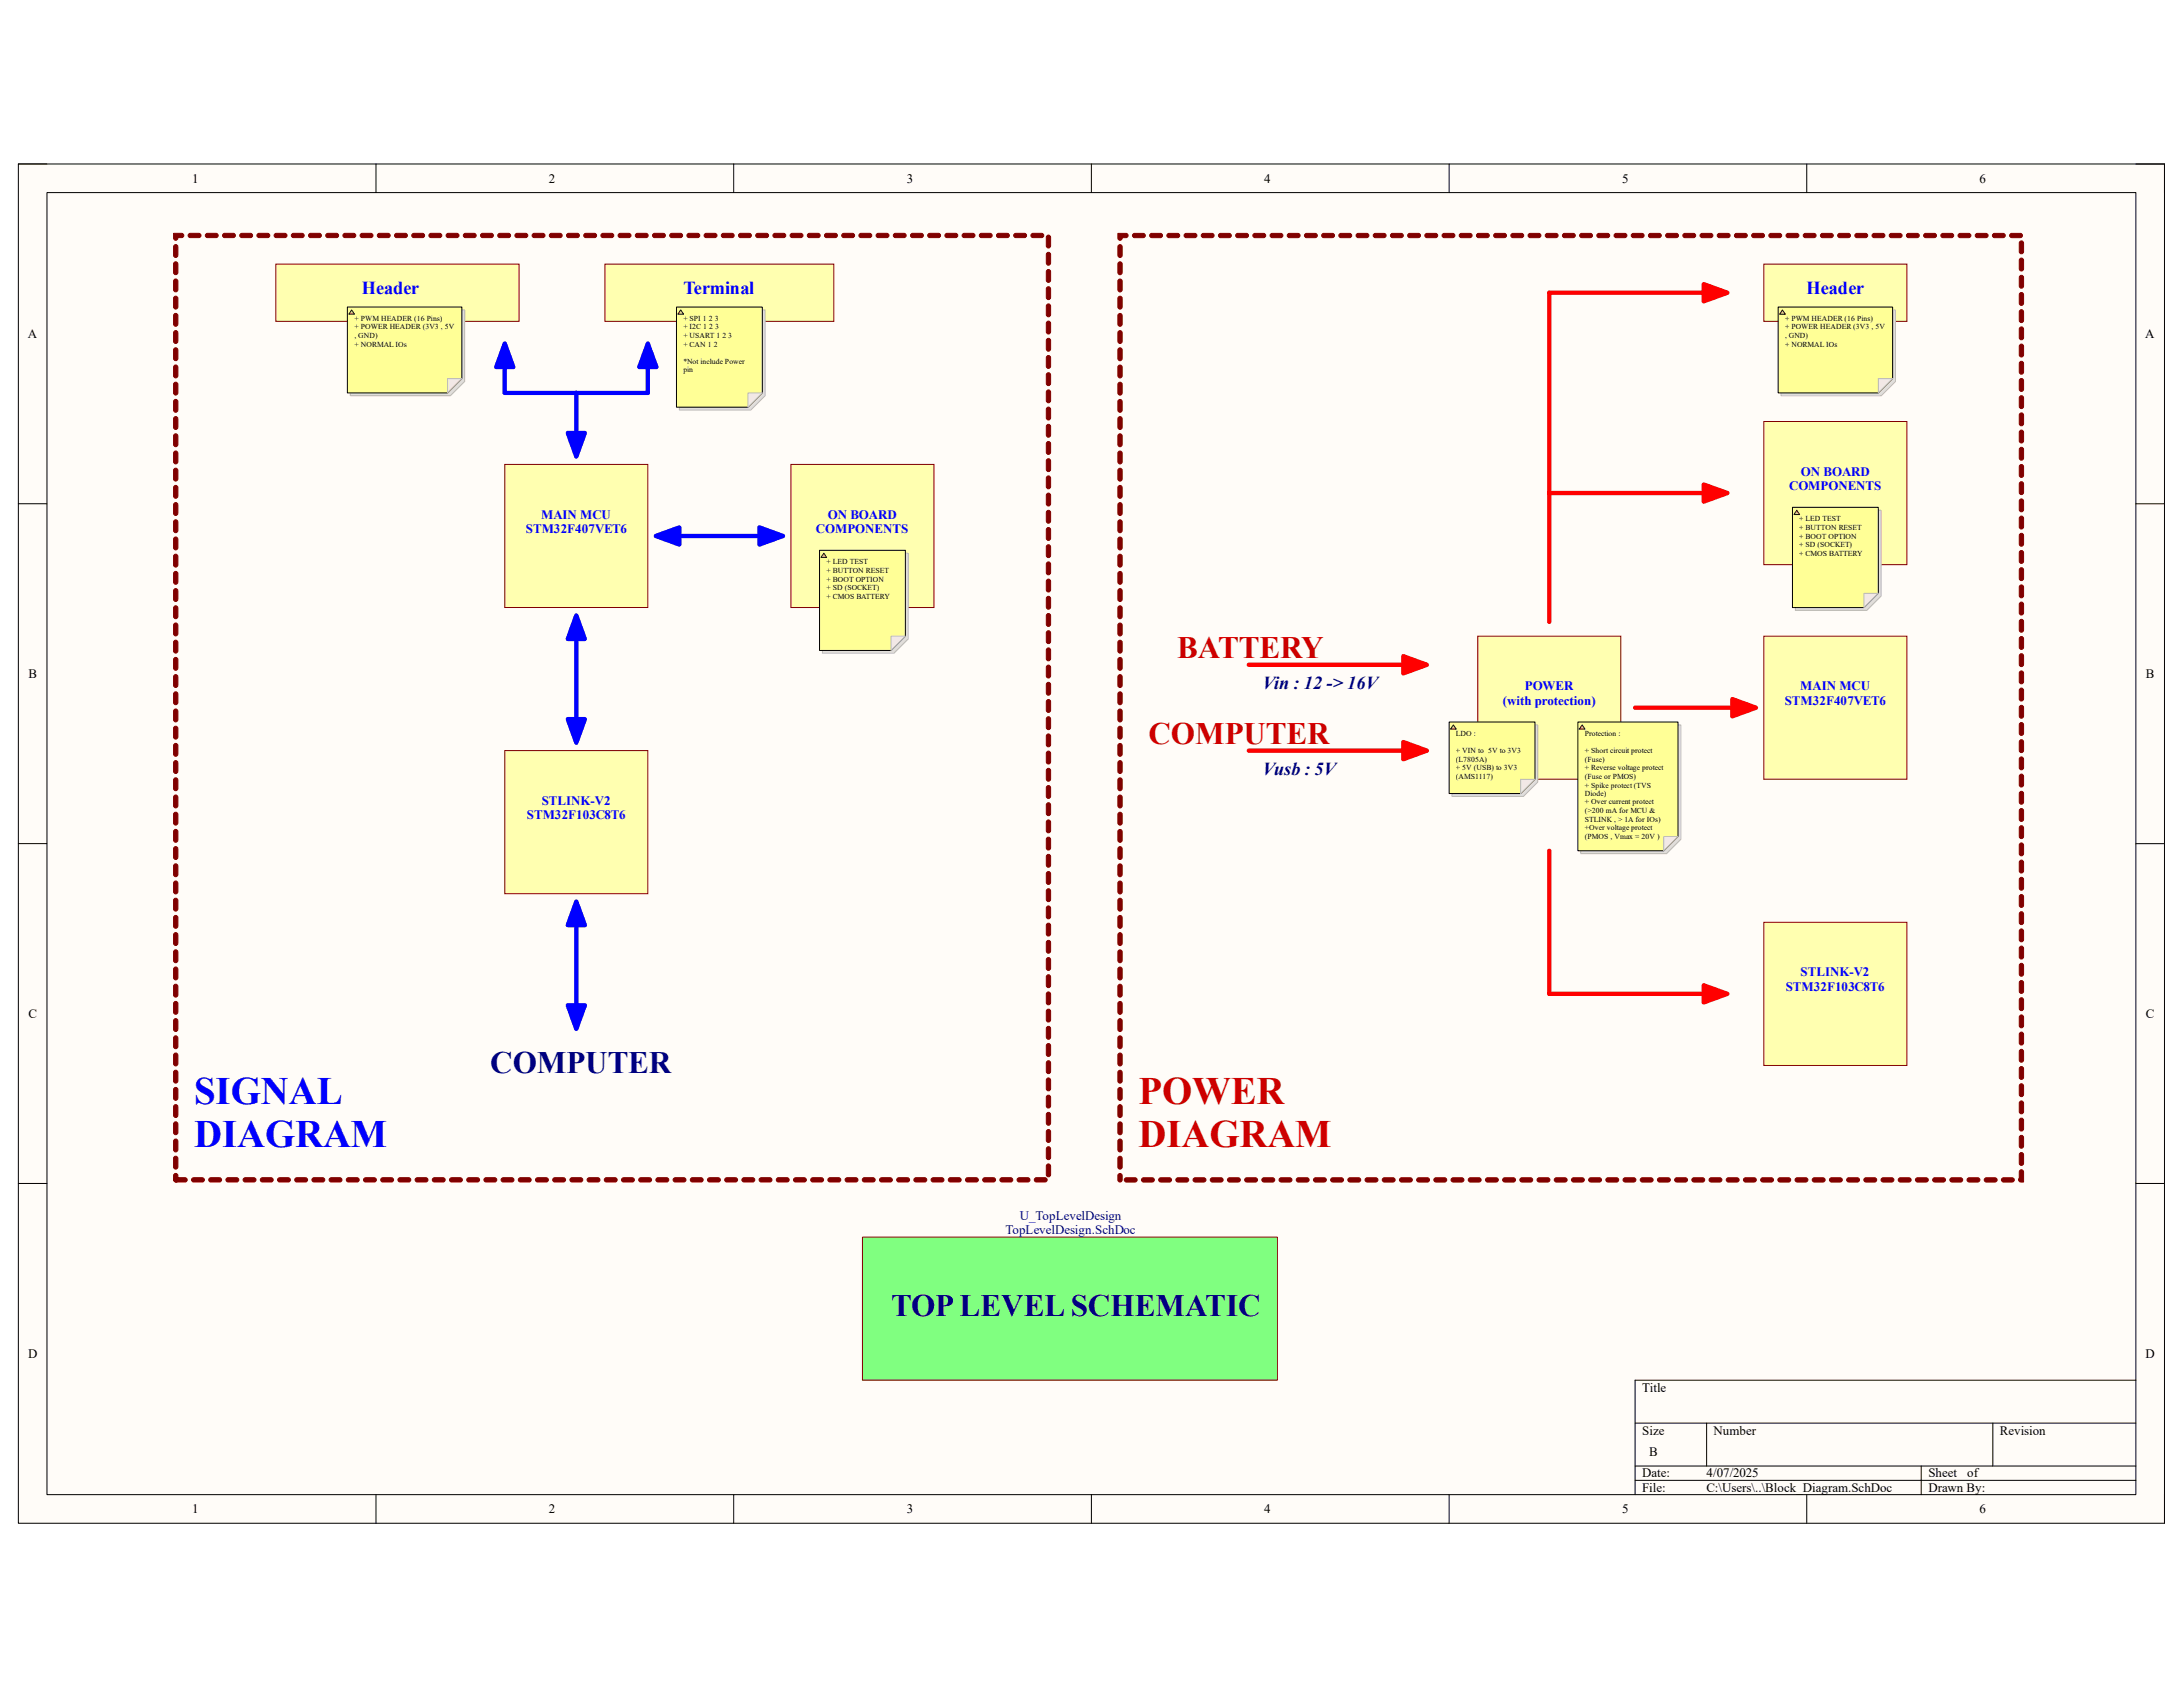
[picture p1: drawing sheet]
<svg xmlns="http://www.w3.org/2000/svg" width="279mm" height="216mm" viewBox="0 0 279 216" stroke-linecap="round" stroke-linejoin="round" font-family="sans-serif">
<defs><g id="words">
<g font-size="5" fill="#00f">
<text x="24.8" y="141.3">SIGNAL</text>
<text x="24.8" y="146.8">DIAGRAM</text>
</g>
<g font-size="5" fill="#c00">
<text x="145.7" y="141.3">POWER</text>
<text x="145.7" y="146.8">DIAGRAM</text>
</g>
<g font-size="4" fill="#c00">
<text x="150.7" y="84.2">BATTERY</text>
<text x="147" y="95.2">COMPUTER</text>
</g>
<g font-size="4" fill="#000080">
<text x="62.7" y="137.3">COMPUTER</text>
<text x="114" y="168.4">TOP LEVEL SCHEMATIC</text>
</g>
<g font-size="2.3" fill="#00f">
<text x="46.3" y="37.7">Header</text>
<text x="87.5" y="37.7">Terminal</text>
<text x="231.2" y="37.7">Header</text>
</g>
<g font-size="2.3" fill="#000080">
<text x="161.6" y="88.2">Vin : 12 -&gt; 16V</text>
<text x="161.6" y="99.2">Vusb : 5V</text>
</g>
<g font-size="1.7">
<text x="24.6" y="23.4">1</text>
<text x="70.2" y="23.4">2</text>
<text x="116.1" y="23.4">3</text>
<text x="161.8" y="23.4">4</text>
<text x="207.6" y="23.4">5</text>
<text x="253.4" y="23.4">6</text>
<text x="3.6" y="43.3">A</text>
<text x="274.6" y="43.3">A</text>
<text x="3.6" y="86.7">B</text>
<text x="274.7" y="86.7">B</text>
<text x="3.6" y="130.3">C</text>
<text x="274.7" y="130.3">C</text>
<text x="3.6" y="173.7">D</text>
<text x="274.6" y="173.7">D</text>
<text x="210.2" y="178.1">Title</text>
<text x="210.2" y="183.6">Size</text>
<text x="219.3" y="183.6">Number</text>
<text x="256" y="183.6">Revision</text>
<text x="210.2" y="189.1">Date:</text>
<text x="210.2" y="190.9">File:</text>
<text x="211.1" y="186.4">B</text>
<text x="218.4" y="189.1">4/07/2025</text>
<text x="218.4" y="190.9">C:\Users\..\Block_Diagram.SchDoc</text>
<text x="246.8" y="189.1">Sheet</text>
<text x="246.8" y="190.9">Drawn By:</text>
<text x="251.8" y="189.1">of</text>
<text x="24.6" y="193.7">1</text>
<text x="70.2" y="193.7">2</text>
<text x="116.1" y="193.7">3</text>
<text x="161.8" y="193.7">4</text>
<text x="207.6" y="193.7">5</text>
<text x="253.4" y="193.7">6</text>
</g>
<g font-size="1.7" fill="#00f">
<text x="229" y="62.7">COMPONENTS</text>
<text x="230.5" y="60.9">ON BOARD</text>
<text x="67.3" y="68.2">STM32F407VET6</text>
<text x="69.3" y="66.4">MAIN MCU</text>
<text x="104.4" y="68.2">COMPONENTS</text>
<text x="106" y="66.4">ON BOARD</text>
<text x="195.2" y="88.3">POWER</text>
<text x="230.4" y="88.3">MAIN MCU</text>
<text x="192.4" y="90.2">(with protection)</text>
<text x="228.4" y="90.2">STM32F407VET6</text>
<text x="67.4" y="104.9">STM32F103C8T6</text>
<text x="69.3" y="103">STLINK-V2</text>
<text x="230.5" y="125">STLINK-V2</text>
<text x="228.6" y="126.8">STM32F103C8T6</text>
</g>
<g font-size="1.7" fill="#000080">
<text x="128.7" y="157.9">TopLevelDesign.SchDoc</text>
<text x="130.5" y="156.1">U_TopLevelDesign</text>
</g>
<g font-size="1">
<text x="45.4" y="41.1">+ PWM HEADER (16 Pins)</text>
<text x="87.5" y="41.1">+ SPI 1 2 3</text>
<text x="228.5" y="41.1">+ PWM HEADER (16 Pins)</text>
<text x="45.4" y="42.2">+ POWER HEADER (3V3 , 5V</text>
<text x="45.4" y="43.3">, GND)</text>
<text x="45.4" y="44.4">+ NORMAL IOs</text>
<text x="87.5" y="42.2">+ I2C 1 2 3</text>
<text x="87.5" y="43.3">+ USART 1 2 3</text>
<text x="87.5" y="44.4">+ CAN 1 2</text>
<text x="87.5" y="46.6">*Not include Power</text>
<text x="87.5" y="47.7">pin</text>
<text x="228.5" y="42.2">+ POWER HEADER (3V3 , 5V</text>
<text x="228.5" y="43.3">, GND)</text>
<text x="228.5" y="44.4">+ NORMAL IOs</text>
<text x="230.3" y="66.7">+ LED TEST</text>
<text x="230.3" y="67.8">+ BUTTON RESET</text>
<text x="230.3" y="68.9">+ BOOT OPTION</text>
<text x="230.3" y="70">+ SD (SOCKET)</text>
<text x="230.3" y="71.1">+ CMOS BATTERY</text>
<text x="105.8" y="72.2">+ LED TEST</text>
<text x="105.8" y="73.3">+ BUTTON RESET</text>
<text x="105.8" y="74.4">+ BOOT OPTION</text>
<text x="105.8" y="75.5">+ SD (SOCKET)</text>
<text x="105.8" y="76.6">+ CMOS BATTERY</text>
<text x="186.4" y="94.2">LDO :</text>
<text x="202.9" y="94.2">Protection :</text>
<text x="186.4" y="96.4">+ VIN to 5V to 3V3</text>
<text x="186.4" y="97.5">(L7805A)</text>
<text x="186.4" y="98.6">+ 5V (USB) to 3V3</text>
<text x="186.4" y="99.7">(AMS1117)</text>
<text x="202.9" y="96.4">+ Short circuit protect</text>
<text x="202.9" y="97.5">(Fuse)</text>
<text x="202.9" y="98.6">+ Reverse voltage protect</text>
<text x="202.9" y="99.7">(Fuse or PMOS)</text>
<text x="202.9" y="100.8">+ Spike protect (TVS</text>
<text x="202.9" y="101.9">Diode)</text>
<text x="202.9" y="103">+ Over current protect</text>
<text x="202.9" y="104.1">(&gt;200 mA for MCU &amp;</text>
<text x="202.9" y="105.2">STLINK , &gt; 1A for IOs)</text>
<text x="202.9" y="106.3">+Over voltage protect</text>
<text x="202.9" y="107.4">(PMOS , Vmax = 20V )</text>
</g>
</g></defs>
<path d="M2.3 21h274.7v173.9h-274.7z" fill-rule="evenodd" fill="#fffcf8"/>
<path d="M2.3 21h274.7v173.9h-274.7z" fill="none" stroke="#000" stroke-width=".13"/>
<path d="M6 24.6h267.4v166.7h-267.4z" fill-rule="evenodd" fill="#fffcf8"/>
<g fill="none" stroke="#000" stroke-width=".13">
<path d="M2.3 21h3.7M6 24.6h267.4v166.7h-267.4zM48.1 21v3.6M93.9 21v3.6M139.7 21v3.6M185.5 21v3.6M231.2 21v3.6M273.4 21h3.6v3.6M2.3 64.5h3.7M273.4 64.5h3.6M2.3 108h3.7M273.4 108h3.6"/>
<path d="M2.3 151.5h3.7M273.4 151.5h3.6M273.4 176.6h-64.1v14.7M48.1 191.3v3.6M93.9 191.3v3.6M139.7 191.3v3.6M185.5 191.3v3.6M209.3 182.1h64.1M209.3 187.6h64.1M209.3 189.5h64.1M218.4 182.1v5.5M231.2 191.3v3.6"/>
<path d="M245.9 187.6v3.7M255.1 182.1v5.5M277 191.3v3.6"/>
</g>
<path d="M64.6 59.4h18.3v18.3h-18.3z" fill-rule="evenodd" fill="#ffffb0"/>
<path d="M64.6 59.4h18.3v18.3h-18.3z" fill="none" stroke="#800000" stroke-width=".13"/>
<path d="M64.6 96.1h18.3v18.3h-18.3z" fill-rule="evenodd" fill="#ffffb0"/>
<path d="M64.6 96.1h18.3v18.3h-18.3z" fill="none" stroke="#800000" stroke-width=".13"/>
<path d="M101.2 59.4h18.3v18.4h-18.3z" fill-rule="evenodd" fill="#ffffb0"/>
<path d="M101.2 59.4h18.3v18.4h-18.3z" fill="none" stroke="#800000" stroke-width=".13"/>
<path d="M35.3 33.8h31.1v7.3h-31.1z" fill-rule="evenodd" fill="#ffffb0"/>
<path d="M35.3 33.8h31.1v7.3h-31.1z" fill="none" stroke="#800000" stroke-width=".13"/>
<path d="M77.4 33.8h29.3v7.3h-29.3z" fill-rule="evenodd" fill="#ffffb0"/>
<path d="M77.4 33.8h29.3v7.3h-29.3z" fill="none" stroke="#800000" stroke-width=".13"/>
<path d="M73.8 116.2v14.7" fill="none" stroke="#00f" stroke-width=".55"/>
<path d="M72.7 128.7h2.2l-1.1 3z" fill="#00f"/>
<path d="M72.7 128.7h2.2l-1.1 3z" fill="none" stroke="#00f" stroke-width=".55"/>
<path d="M73.8 115.4l1.1 3h-2.2z" fill="#00f"/>
<path d="M73.8 79.6v14.6M73.8 115.4l1.1 3h-2.2z" fill="none" stroke="#00f" stroke-width=".55"/>
<path d="M72.7 92h2.2l-1.1 3.1z" fill="#00f"/>
<path d="M72.7 92h2.2l-1.1 3.1z" fill="none" stroke="#00f" stroke-width=".55"/>
<path d="M73.8 78.8l1.1 3h-2.2z" fill="#00f"/>
<path d="M73.8 78.8l1.1 3h-2.2zM84.8 68.6h14.6" fill="none" stroke="#00f" stroke-width=".55"/>
<path d="M97.2 67.5l3 1.1-3 1.1z" fill="#00f"/>
<path d="M97.2 67.5l3 1.1-3 1.1z" fill="none" stroke="#00f" stroke-width=".55"/>
<path d="M83.9 68.6l3-1.1v2.2z" fill="#00f"/>
<path d="M64.6 44.8v5.5h9.2v7.3M83.9 68.6l3-1.1v2.2z" fill="none" stroke="#00f" stroke-width=".55"/>
<path d="M72.7 55.4h2.2l-1.1 3z" fill="#00f"/>
<path d="M72.7 55.4h2.2l-1.1 3z" fill="none" stroke="#00f" stroke-width=".55"/>
<path d="M64.6 44l1.1 3h-2.2z" fill="#00f"/>
<path d="M64.6 44l1.1 3h-2.2zM82.9 44.8v5.5h-9.1" fill="none" stroke="#00f" stroke-width=".55"/>
<path d="M82.9 44l1.1 3h-2.2z" fill="#00f"/>
<path d="M82.9 44l1.1 3h-2.2z" fill="none" stroke="#00f" stroke-width=".55"/>
<path d="M225.8 118h18.3v18.4h-18.3z" fill-rule="evenodd" fill="#ffffb0"/>
<path d="M225.8 118h18.3v18.4h-18.3z" fill="none" stroke="#800000" stroke-width=".13"/>
<path d="M225.8 53.9h18.3v18.4h-18.3z" fill-rule="evenodd" fill="#ffffb0"/>
<path d="M225.8 53.9h18.3v18.4h-18.3z" fill="none" stroke="#800000" stroke-width=".13"/>
<path d="M209.3 90.6h14.6" fill="none" stroke="#f00" stroke-width=".55"/>
<path d="M221.7 89.5l3 1.1-3 1.1z" fill="#f00"/>
<path d="M221.7 89.5l3 1.1-3 1.1zM198.3 108.9v18.3h22" fill="none" stroke="#f00" stroke-width=".55"/>
<path d="M218.1 126.1l3 1.1-3 1.1z" fill="#f00"/>
<path d="M220.3 63.1h-22v16.5M218.1 126.1l3 1.1-3 1.1z" fill="none" stroke="#f00" stroke-width=".55"/>
<path d="M218.1 62l3 1.1-3 1.1z" fill="#f00"/>
<path d="M220.3 37.5h-22v25.6M218.1 62l3 1.1-3 1.1z" fill="none" stroke="#f00" stroke-width=".55"/>
<path d="M218.1 36.4l3 1.1-3 1.1z" fill="#f00"/>
<path d="M218.1 36.4l3 1.1-3 1.1zM159.8 85.1h22" fill="none" stroke="#f00" stroke-width=".55"/>
<path d="M179.6 84l3 1.1-3 1.1z" fill="#f00"/>
<path d="M159.8 96.1h22M179.6 84l3 1.1-3 1.1z" fill="none" stroke="#f00" stroke-width=".55"/>
<path d="M179.6 95l3 1.1-3 1.1z" fill="#f00"/>
<path d="M179.6 95l3 1.1-3 1.1z" fill="none" stroke="#f00" stroke-width=".55"/>
<g fill="#800000" stroke="#800000" stroke-width=".13">
<path d="M22.3 150.3a.28 .28 0 0 1 .3-.1 .28 .28 0 0 1 .2 .2v.6a.28 .28 0 0 1-.3 .3 .28 .28 0 0 1-.3-.3zM22.3 148.1a.28 .28 0 0 1 .3-.1 .28 .28 0 0 1 .2 .2v1.1a.28 .28 0 0 1-.3 .3 .28 .28 0 0 1-.3-.3zM22.3 145.9a.28 .28 0 0 1 .3-.1 .28 .28 0 0 1 .2 .2v1.1a.28 .28 0 0 1-.3 .3 .28 .28 0 0 1-.3-.3zM22.3 143.7a.28 .28 0 0 1 .3-.1 .28 .28 0 0 1 .2 .2v1.1a.28 .28 0 0 1-.3 .3 .28 .28 0 0 1-.3-.3zM22.4 141.4a.28 .28 0 0 1 .4 .2v1.1a.28 .28 0 0 1-.3 .3 .28 .28 0 0 1-.3-.3v-1.1zM22.4 139.2a.28 .28 0 0 1 .4 .2v1.1a.28 .28 0 0 1-.3 .3 .28 .28 0 0 1-.3-.3v-1.1zM22.4 137a.28 .28 0 0 1 .4 .2v1.1a.28 .28 0 0 1-.3 .3 .28 .28 0 0 1-.3-.3v-1.1zM22.4 134.8a.28 .28 0 0 1 .4 .2v1.1a.28 .28 0 0 1-.3 .3 .28 .28 0 0 1-.3-.3v-1.1zM22.4 132.6a.28 .28 0 0 1 .4 .2v1.1a.28 .28 0 0 1-.3 .3 .28 .28 0 0 1-.3-.3v-1.1zM22.3 130.5a.28 .28 0 0 1 .3-.1 .28 .28 0 0 1 .2 .2v1.1a.28 .28 0 0 1-.3 .3 .28 .28 0 0 1-.3-.3zM22.4 128.2a.28 .28 0 0 1 .4 .2v1.1a.28 .28 0 0 1-.3 .3 .28 .28 0 0 1-.3-.3v-1.1zM22.4 126a.28 .28 0 0 1 .4 .2v1.1a.28 .28 0 0 1-.3 .3 .28 .28 0 0 1-.3-.3v-1.1zM22.4 123.8a.28 .28 0 0 1 .4 .2v1.1a.28 .28 0 0 1-.3 .3 .28 .28 0 0 1-.3-.3v-1.1zM22.3 121.7a.28 .28 0 0 1 .3-.1 .28 .28 0 0 1 .2 .2v1.1a.28 .28 0 0 1-.3 .3 .28 .28 0 0 1-.3-.3zM22.4 119.4a.28 .28 0 0 1 .4 .2v1.1a.28 .28 0 0 1-.3 .3 .28 .28 0 0 1-.3-.3v-1.1zM22.4 117.2a.28 .28 0 0 1 .4 .2v1.1a.28 .28 0 0 1-.3 .3 .28 .28 0 0 1-.3-.3v-1.1zM22.4 115a.28 .28 0 0 1 .4 .2v1.1a.28 .28 0 0 1-.3 .3 .28 .28 0 0 1-.3-.3v-1.1zM22.3 112.9a.28 .28 0 0 1 .3-.1 .28 .28 0 0 1 .2 .2v1.1a.28 .28 0 0 1-.3 .3 .28 .28 0 0 1-.3-.3zM22.3 110.7a.28 .28 0 0 1 .3-.1 .28 .28 0 0 1 .2 .2v1.1a.28 .28 0 0 1-.3 .3 .28 .28 0 0 1-.3-.3zM22.4 108.4a.28 .28 0 0 1 .4 .2v1.1a.28 .28 0 0 1-.3 .3 .28 .28 0 0 1-.3-.3v-1.1zM22.4 106.2a.28 .28 0 0 1 .4 .2v1.1a.28 .28 0 0 1-.3 .3 .28 .28 0 0 1-.3-.3v-1.1zM22.4 104a.28 .28 0 0 1 .4 .2v1.1a.28 .28 0 0 1-.3 .3 .28 .28 0 0 1-.3-.3v-1.1zM22.3 101.9a.28 .28 0 0 1 .3-.1 .28 .28 0 0 1 .2 .2v1.1a.28 .28 0 0 1-.3 .3 .28 .28 0 0 1-.3-.3zM22.4 99.6a.28 .28 0 0 1 .4 .2v1.1a.28 .28 0 0 1-.3 .3 .28 .28 0 0 1-.3-.3v-1.1zM22.4 97.4a.28 .28 0 0 1 .4 .2v1.1a.28 .28 0 0 1-.3 .3 .28 .28 0 0 1-.3-.3v-1.1zM22.4 95.2a.28 .28 0 0 1 .4 .2v1.1a.28 .28 0 0 1-.3 .3 .28 .28 0 0 1-.3-.3v-1.1zM22.3 93.1a.28 .28 0 0 1 .3-.2 .28 .28 0 0 1 .2 .3v1.1a.28 .28 0 0 1-.3 .3 .28 .28 0 0 1-.3-.3zM22.4 90.8a.28 .28 0 0 1 .4 .2v1.1a.28 .28 0 0 1-.3 .3 .28 .28 0 0 1-.3-.3v-1.1zM22.4 88.6a.28 .28 0 0 1 .4 .2v1.1a.28 .28 0 0 1-.3 .3 .28 .28 0 0 1-.3-.3v-1.1zM22.4 86.4a.28 .28 0 0 1 .4 .2v1.1a.28 .28 0 0 1-.3 .3 .28 .28 0 0 1-.3-.3v-1.1zM22.3 84.3a.28 .28 0 0 1 .3-.2 .28 .28 0 0 1 .2 .3v1.1a.28 .28 0 0 1-.3 .3 .28 .28 0 0 1-.3-.3zM22.4 82a.28 .28 0 0 1 .4 .2v1.1a.28 .28 0 0 1-.3 .3 .28 .28 0 0 1-.3-.3v-1.1zM22.4 79.8a.28 .28 0 0 1 .4 .2v1.1a.28 .28 0 0 1-.3 .3 .28 .28 0 0 1-.3-.3v-1.1zM22.4 77.6a.28 .28 0 0 1 .4 .2v1.1a.28 .28 0 0 1-.3 .3 .28 .28 0 0 1-.3-.3v-1.1zM22.3 75.5a.28 .28 0 0 1 .3-.2 .28 .28 0 0 1 .2 .3v1.1a.28 .28 0 0 1-.3 .3 .28 .28 0 0 1-.3-.3zM22.4 73.2a.28 .28 0 0 1 .4 .2v1.1a.28 .28 0 0 1-.3 .3 .28 .28 0 0 1-.3-.3v-1.1zM22.4 71a.28 .28 0 0 1 .4 .2v1.1a.28 .28 0 0 1-.3 .3 .28 .28 0 0 1-.3-.3v-1.1zM22.4 68.8a.28 .28 0 0 1 .4 .2v1.1a.28 .28 0 0 1-.3 .3 .28 .28 0 0 1-.3-.3v-1.1zM22.4 66.6a.28 .28 0 0 1 .4 .2v1.1a.28 .28 0 0 1-.3 .3 .28 .28 0 0 1-.3-.3v-1.1zM22.3 64.5a.28 .28 0 0 1 .3-.2 .28 .28 0 0 1 .2 .3v1.1a.28 .28 0 0 1-.3 .3 .28 .28 0 0 1-.3-.3zM22.4 62.2a.28 .28 0 0 1 .4 .2v1.1a.28 .28 0 0 1-.3 .3 .28 .28 0 0 1-.3-.3v-1.1zM22.3 60.1a.28 .28 0 0 1 .3-.2 .28 .28 0 0 1 .2 .3v1.1a.28 .28 0 0 1-.3 .3 .28 .28 0 0 1-.3-.3zM22.3 57.9a.28 .28 0 0 1 .3-.2 .28 .28 0 0 1 .2 .3v1.1a.28 .28 0 0 1-.3 .3 .28 .28 0 0 1-.3-.3zM22.3 55.7a.28 .28 0 0 1 .3-.2 .28 .28 0 0 1 .2 .3v1.1a.28 .28 0 0 1-.3 .3 .28 .28 0 0 1-.3-.3zM22.3 53.4a.28 .28 0 0 1 .3-.1 .28 .28 0 0 1 .2 .3v1.1a.28 .28 0 0 1-.3 .3 .28 .28 0 0 1-.3-.3zM22.4 51.1a.28 .28 0 0 1 .4 .3v1.1a.28 .28 0 0 1-.3 .3 .28 .28 0 0 1-.3-.3v-1.1zM22.3 49a.28 .28 0 0 1 .3-.1 .28 .28 0 0 1 .2 .3v1.1a.28 .28 0 0 1-.3 .3 .28 .28 0 0 1-.3-.3zM22.4 46.7a.28 .28 0 0 1 .4 .3v1.1a.28 .28 0 0 1-.3 .3 .28 .28 0 0 1-.3-.3v-1.1zM22.3 44.6a.28 .28 0 0 1 .3-.1 .28 .28 0 0 1 .2 .3v1.1a.28 .28 0 0 1-.3 .3 .28 .28 0 0 1-.3-.3zM22.4 42.3a.28 .28 0 0 1 .4 .3v1.1a.28 .28 0 0 1-.3 .3 .28 .28 0 0 1-.3-.3v-1.1zM22.3 40.2a.28 .28 0 0 1 .3-.1 .28 .28 0 0 1 .2 .3v1.1a.28 .28 0 0 1-.3 .3 .28 .28 0 0 1-.3-.3zM22.4 37.9a.28 .28 0 0 1 .4 .3v1.1a.28 .28 0 0 1-.3 .3 .28 .28 0 0 1-.3-.3v-1.1zM22.3 35.8a.28 .28 0 0 1 .3-.1 .28 .28 0 0 1 .2 .3v1.1a.28 .28 0 0 1-.3 .3 .28 .28 0 0 1-.3-.3zM22.4 33.5a.28 .28 0 0 1 .4 .3v1.1a.28 .28 0 0 1-.3 .3 .28 .28 0 0 1-.3-.3v-1.1zM22.3 31.4a.28 .28 0 0 1 .3-.1 .28 .28 0 0 1 .2 .3v1.1a.28 .28 0 0 1-.3 .3 .28 .28 0 0 1-.3-.3zM22.2 29.9h1.1a.28 .28 0 0 1 .2 .2 .28 .28 0 0 1-.2 .3h-.8l.3-.3v.4a.28 .28 0 0 1-.3 .2 .28 .28 0 0 1-.3-.2zM24.2 29.9h1.3a.28 .28 0 0 1 .2 .2 .28 .28 0 0 1-.2 .3h-1.1a.27 .27 0 0 1-.3-.2 .27 .27 0 0 1 .1-.3zM26.4 29.9h1.3a.28 .28 0 0 1 .2 .2 .28 .28 0 0 1-.2 .3h-1.1a.27 .27 0 0 1-.3-.2 .27 .27 0 0 1 .1-.3zM28.6 29.9h1.3a.28 .28 0 0 1 .2 .2 .28 .28 0 0 1-.2 .3h-1.1a.27 .27 0 0 1-.3-.2 .27 .27 0 0 1 .1-.3zM30.8 29.9h1.3a.28 .28 0 0 1 .2 .2 .28 .28 0 0 1-.2 .3h-1.1a.27 .27 0 0 1-.3-.2 .27 .27 0 0 1 .1-.3zM33 29.9h1.3a.28 .28 0 0 1 .2 .2 .28 .28 0 0 1-.2 .3h-1.1a.27 .27 0 0 1-.3-.2 .27 .27 0 0 1 .1-.3zM35.2 29.9h1.3a.28 .28 0 0 1 .2 .2 .28 .28 0 0 1-.2 .3h-1.1a.27 .27 0 0 1-.3-.2 .27 .27 0 0 1 .1-.3zM37.4 29.9h1.3a.28 .28 0 0 1 .2 .2 .28 .28 0 0 1-.2 .3h-1.1a.27 .27 0 0 1-.3-.2 .27 .27 0 0 1 .1-.3zM39.6 29.9h1.3a.28 .28 0 0 1 .2 .2 .28 .28 0 0 1-.2 .3h-1.1a.27 .27 0 0 1-.3-.2 .27 .27 0 0 1 .1-.3zM41.8 29.9h1.3a.28 .28 0 0 1 .2 .2 .28 .28 0 0 1-.2 .3h-1.1a.27 .27 0 0 1-.3-.2 .27 .27 0 0 1 .1-.3zM44 29.9h1.3a.28 .28 0 0 1 .2 .2 .28 .28 0 0 1-.2 .3h-1.1a.27 .27 0 0 1-.3-.2 .27 .27 0 0 1 .1-.3zM46.2 29.9h1.3a.28 .28 0 0 1 .2 .2 .28 .28 0 0 1-.2 .3h-1.1a.27 .27 0 0 1-.3-.2 .27 .27 0 0 1 .1-.3zM48.4 29.9h1.3a.28 .28 0 0 1 .2 .2 .28 .28 0 0 1-.2 .3h-1.1a.27 .27 0 0 1-.3-.2 .27 .27 0 0 1 .1-.3zM50.6 29.9h1.3a.28 .28 0 0 1 .2 .2 .28 .28 0 0 1-.2 .3h-1.1a.27 .27 0 0 1-.3-.2 .27 .27 0 0 1 .1-.3zM52.8 29.9h1.3a.28 .28 0 0 1 .2 .2 .28 .28 0 0 1-.2 .3h-1.1a.27 .27 0 0 1-.3-.2 .27 .27 0 0 1 .1-.3zM55 29.9h1.3a.28 .28 0 0 1 .2 .2 .28 .28 0 0 1-.2 .3h-1.1a.27 .27 0 0 1-.3-.2 .27 .27 0 0 1 .1-.3zM57.2 29.9h1.3a.28 .28 0 0 1 .2 .2 .28 .28 0 0 1-.2 .3h-1.1a.27 .27 0 0 1-.3-.2 .27 .27 0 0 1 .1-.3zM59.4 29.9h1.3a.28 .28 0 0 1 .2 .2 .28 .28 0 0 1-.2 .3h-1.1a.27 .27 0 0 1-.3-.2 .27 .27 0 0 1 .1-.3zM61.6 29.9h1.3a.28 .28 0 0 1 .3 .2 .28 .28 0 0 1-.3 .3h-1.1a.27 .27 0 0 1-.3-.2 .27 .27 0 0 1 .1-.3zM63.8 29.9h1.3a.28 .28 0 0 1 .3 .2 .28 .28 0 0 1-.3 .3h-1.1a.27 .27 0 0 1-.3-.2 .27 .27 0 0 1 .1-.3zM66 29.9h1.3a.28 .28 0 0 1 .3 .2 .28 .28 0 0 1-.3 .3h-1.1a.27 .27 0 0 1-.3-.2 .27 .27 0 0 1 .1-.3zM68.2 29.9h1.3a.28 .28 0 0 1 .3 .2 .28 .28 0 0 1-.3 .3h-1.1a.27 .27 0 0 1-.3-.2 .27 .27 0 0 1 .1-.3zM70.4 29.9h1.3a.28 .28 0 0 1 .3 .2 .28 .28 0 0 1-.3 .3h-1.1a.27 .27 0 0 1-.3-.2 .27 .27 0 0 1 .1-.3zM72.6 29.9h1.3a.28 .28 0 0 1 .3 .2 .28 .28 0 0 1-.3 .3h-1.1a.27 .27 0 0 1-.3-.2 .27 .27 0 0 1 .1-.3zM74.8 29.9h1.3a.28 .28 0 0 1 .3 .2 .28 .28 0 0 1-.3 .3h-1.1a.27 .27 0 0 1-.3-.2 .27 .27 0 0 1 .1-.3zM77 29.9h1.3a.28 .28 0 0 1 .3 .2 .28 .28 0 0 1-.3 .3h-1.1a.27 .27 0 0 1-.3-.2 .27 .27 0 0 1 .1-.3zM79.2 29.9h1.3a.28 .28 0 0 1 .3 .2 .28 .28 0 0 1-.3 .3h-1.1a.27 .27 0 0 1-.3-.2 .27 .27 0 0 1 .1-.3zM81.4 29.9h1.3a.28 .28 0 0 1 .3 .2 .28 .28 0 0 1-.3 .3h-1.1a.27 .27 0 0 1-.3-.2 .27 .27 0 0 1 .1-.3zM83.6 29.9h1.3a.28 .28 0 0 1 .3 .2 .28 .28 0 0 1-.3 .3h-1.1a.27 .27 0 0 1-.3-.2 .27 .27 0 0 1 .1-.3zM85.9 29.9h1.2a.28 .28 0 0 1 .3 .2 .28 .28 0 0 1-.3 .3h-1.1a.27 .27 0 0 1-.3-.2 .27 .27 0 0 1 .2-.3zM88.1 29.9h1.2a.28 .28 0 0 1 .3 .2 .28 .28 0 0 1-.3 .3h-1.1a.27 .27 0 0 1-.3-.2 .27 .27 0 0 1 .2-.3zM90.3 29.9h1.2a.28 .28 0 0 1 .3 .2 .28 .28 0 0 1-.3 .3h-1.1a.27 .27 0 0 1-.3-.2 .27 .27 0 0 1 .2-.3zM92.5 29.9h1.2a.28 .28 0 0 1 .3 .2 .28 .28 0 0 1-.3 .3h-1.1a.27 .27 0 0 1-.3-.2 .27 .27 0 0 1 .2-.3zM94.7 29.9h1.2a.28 .28 0 0 1 .3 .2 .28 .28 0 0 1-.3 .3h-1.1a.27 .27 0 0 1-.3-.2 .27 .27 0 0 1 .2-.3zM96.9 29.9h1.2a.28 .28 0 0 1 .3 .2 .28 .28 0 0 1-.3 .3h-1.1a.27 .27 0 0 1-.3-.2 .27 .27 0 0 1 .2-.3zM99.1 29.9h1.2a.28 .28 0 0 1 .3 .2 .28 .28 0 0 1-.3 .3h-1.1a.27 .27 0 0 1-.3-.2 .27 .27 0 0 1 .2-.3zM101.3 29.9h1.2a.28 .28 0 0 1 .3 .2 .28 .28 0 0 1-.3 .3h-1.1a.27 .27 0 0 1-.3-.2 .27 .27 0 0 1 .2-.3zM103.5 29.9h1.2a.28 .28 0 0 1 .3 .2 .28 .28 0 0 1-.3 .3h-1.1a.27 .27 0 0 1-.3-.2 .27 .27 0 0 1 .2-.3zM105.7 29.9h1.2a.28 .28 0 0 1 .3 .2 .28 .28 0 0 1-.3 .3h-1.1a.27 .27 0 0 1-.3-.2 .27 .27 0 0 1 .2-.3zM107.9 29.9h1.2a.28 .28 0 0 1 .3 .2 .28 .28 0 0 1-.3 .3h-1.1a.27 .27 0 0 1-.3-.2 .27 .27 0 0 1 .2-.3zM110.1 29.9h1.2a.28 .28 0 0 1 .3 .2 .28 .28 0 0 1-.3 .3h-1.1a.27 .27 0 0 1-.3-.2 .27 .27 0 0 1 .2-.3zM112.3 29.9h1.2a.28 .28 0 0 1 .3 .2 .28 .28 0 0 1-.3 .3h-1.1a.27 .27 0 0 1-.3-.2 .27 .27 0 0 1 .2-.3zM114.5 29.9h1.2a.28 .28 0 0 1 .3 .2 .28 .28 0 0 1-.3 .3h-1.1a.27 .27 0 0 1-.3-.2 .27 .27 0 0 1 .2-.3zM116.7 29.9h1.2a.28 .28 0 0 1 .3 .2 .28 .28 0 0 1-.3 .3h-1.1a.27 .27 0 0 1-.3-.2 .27 .27 0 0 1 .2-.3zM118.9 29.9h1.2a.28 .28 0 0 1 .3 .2 .28 .28 0 0 1-.3 .3h-1.1a.27 .27 0 0 1-.3-.2 .27 .27 0 0 1 .2-.3zM121.1 29.9h1.2a.28 .28 0 0 1 .3 .2 .28 .28 0 0 1-.3 .3h-1.1a.27 .27 0 0 1-.3-.2 .27 .27 0 0 1 .2-.3zM123.3 29.9h1.2a.28 .28 0 0 1 .3 .2 .28 .28 0 0 1-.3 .3h-1.1a.27 .27 0 0 1-.3-.2 .27 .27 0 0 1 .2-.3zM125.5 29.9h1.2a.28 .28 0 0 1 .3 .2 .28 .28 0 0 1-.3 .3h-1.1a.27 .27 0 0 1-.3-.2 .27 .27 0 0 1 .2-.3zM127.7 29.9h1.2a.28 .28 0 0 1 .3 .2 .28 .28 0 0 1-.3 .3h-1.1a.27 .27 0 0 1-.3-.2 .27 .27 0 0 1 .2-.3zM129.9 29.9h1.2a.28 .28 0 0 1 .3 .2 .28 .28 0 0 1-.3 .3h-1.1a.27 .27 0 0 1-.2-.2 .27 .27 0 0 1 .1-.3zM132.1 29.9h1.2a.28 .28 0 0 1 .3 .2 .28 .28 0 0 1-.3 .3h-1.1a.27 .27 0 0 1-.2-.2 .27 .27 0 0 1 .1-.3zM134.1 30.1a.28 .28 0 0 1 .4 .3v1.1a.28 .28 0 0 1-.3 .2 .28 .28 0 0 1-.3-.2v-1.1zM134.1 32.3a.28 .28 0 0 1 .4 .3v1.1a.28 .28 0 0 1-.3 .2 .28 .28 0 0 1-.3-.2v-1.1zM134.1 34.5a.28 .28 0 0 1 .4 .3v1.1a.28 .28 0 0 1-.3 .2 .28 .28 0 0 1-.3-.2v-1.1zM134.1 36.7a.28 .28 0 0 1 .4 .3v1.1a.28 .28 0 0 1-.3 .2 .28 .28 0 0 1-.3-.2v-1.1zM134.1 38.9a.28 .28 0 0 1 .4 .3v1.1a.28 .28 0 0 1-.3 .2 .28 .28 0 0 1-.3-.2v-1.1zM134.1 41.1a.28 .28 0 0 1 .4 .3v1.1a.28 .28 0 0 1-.3 .2 .28 .28 0 0 1-.3-.2v-1.1zM134.1 43.3a.28 .28 0 0 1 .4 .3v1.1a.28 .28 0 0 1-.3 .2 .28 .28 0 0 1-.3-.2v-1.1zM134.1 45.5a.28 .28 0 0 1 .4 .3v1.1a.28 .28 0 0 1-.3 .2 .28 .28 0 0 1-.3-.2v-1.1zM134.1 47.7a.28 .28 0 0 1 .4 .3v1.1a.28 .28 0 0 1-.3 .3 .28 .28 0 0 1-.3-.3v-1.1zM134.1 49.9a.28 .28 0 0 1 .4 .3v1.1a.28 .28 0 0 1-.3 .3 .28 .28 0 0 1-.3-.3v-1.1zM134.1 52.1a.28 .28 0 0 1 .4 .3v1.1a.28 .28 0 0 1-.3 .3 .28 .28 0 0 1-.3-.3v-1.1zM134.1 54.3a.28 .28 0 0 1 .4 .3v1.1a.28 .28 0 0 1-.3 .3 .28 .28 0 0 1-.3-.3v-1.1zM134.1 56.5a.28 .28 0 0 1 .4 .3v1.1a.28 .28 0 0 1-.3 .3 .28 .28 0 0 1-.3-.3v-1.1zM134.1 58.7a.28 .28 0 0 1 .4 .3v1.1a.28 .28 0 0 1-.3 .3 .28 .28 0 0 1-.3-.3v-1.1zM134.1 60.9a.28 .28 0 0 1 .4 .3v1.1a.28 .28 0 0 1-.3 .3 .28 .28 0 0 1-.3-.3v-1.1zM134.1 63.1a.28 .28 0 0 1 .4 .3v1.1a.28 .28 0 0 1-.3 .3 .28 .28 0 0 1-.3-.3v-1.1zM134.1 65.3a.28 .28 0 0 1 .4 .3v1.1a.28 .28 0 0 1-.3 .3 .28 .28 0 0 1-.3-.3v-1.1zM134.1 67.5a.28 .28 0 0 1 .4 .3v1.1a.28 .28 0 0 1-.3 .3 .28 .28 0 0 1-.3-.3v-1.1zM134.1 69.8a.28 .28 0 0 1 .4 .2v1.1a.28 .28 0 0 1-.3 .3 .28 .28 0 0 1-.3-.3v-1.1zM134.1 72a.28 .28 0 0 1 .4 .2v1.1a.28 .28 0 0 1-.3 .3 .28 .28 0 0 1-.3-.3v-1.1zM134.1 74.2a.28 .28 0 0 1 .4 .2v1.1a.28 .28 0 0 1-.3 .3 .28 .28 0 0 1-.3-.3v-1.1zM134.1 76.4a.28 .28 0 0 1 .4 .2v1.1a.28 .28 0 0 1-.3 .3 .28 .28 0 0 1-.3-.3v-1.1zM134.1 78.6a.28 .28 0 0 1 .4 .2v1.1a.28 .28 0 0 1-.3 .3 .28 .28 0 0 1-.3-.3v-1.1zM134.1 80.8a.28 .28 0 0 1 .4 .2v1.1a.28 .28 0 0 1-.3 .3 .28 .28 0 0 1-.3-.3v-1.1zM134.1 83a.28 .28 0 0 1 .4 .2v1.1a.28 .28 0 0 1-.3 .3 .28 .28 0 0 1-.3-.3v-1.1zM134.1 85.2a.28 .28 0 0 1 .4 .2v1.1a.28 .28 0 0 1-.3 .3 .28 .28 0 0 1-.3-.3v-1.1zM134.1 87.4a.28 .28 0 0 1 .4 .2v1.1a.28 .28 0 0 1-.3 .3 .28 .28 0 0 1-.3-.3v-1.1zM134.1 89.6a.28 .28 0 0 1 .4 .2v1.1a.28 .28 0 0 1-.3 .3 .28 .28 0 0 1-.3-.3v-1.1zM134.1 91.8a.28 .28 0 0 1 .4 .2v1.1a.28 .28 0 0 1-.3 .3 .28 .28 0 0 1-.3-.3v-1.1zM134.1 94a.28 .28 0 0 1 .4 .2v1.1a.28 .28 0 0 1-.3 .3 .28 .28 0 0 1-.3-.3v-1.1zM134.1 96.2a.28 .28 0 0 1 .4 .2v1.1a.28 .28 0 0 1-.3 .3 .28 .28 0 0 1-.3-.3v-1.1zM134.1 98.4a.28 .28 0 0 1 .4 .2v1.1a.28 .28 0 0 1-.3 .3 .28 .28 0 0 1-.3-.3v-1.1zM134.1 100.6a.28 .28 0 0 1 .4 .2v1.1a.28 .28 0 0 1-.3 .3 .28 .28 0 0 1-.3-.3v-1.1zM134.1 102.8a.28 .28 0 0 1 .4 .2v1.1a.28 .28 0 0 1-.3 .3 .28 .28 0 0 1-.3-.3v-1.1zM134.1 105a.28 .28 0 0 1 .4 .2v1.1a.28 .28 0 0 1-.3 .3 .28 .28 0 0 1-.3-.3v-1.1zM134.1 107.2a.28 .28 0 0 1 .4 .2v1.1a.28 .28 0 0 1-.3 .3 .28 .28 0 0 1-.3-.3v-1.1zM134.1 109.4a.28 .28 0 0 1 .4 .2v1.1a.28 .28 0 0 1-.3 .3 .28 .28 0 0 1-.3-.3v-1.1zM134.1 111.6a.28 .28 0 0 1 .4 .2v1.1a.28 .28 0 0 1-.3 .3 .28 .28 0 0 1-.3-.3v-1.1zM134.1 113.8a.28 .28 0 0 1 .4 .2v1.1a.28 .28 0 0 1-.3 .3 .28 .28 0 0 1-.3-.3v-1.1zM134.1 116a.28 .28 0 0 1 .4 .2v1.1a.28 .28 0 0 1-.3 .3 .28 .28 0 0 1-.3-.3v-1.1zM134.1 118.2a.28 .28 0 0 1 .4 .2v1.1a.28 .28 0 0 1-.3 .3 .28 .28 0 0 1-.3-.3v-1.1zM134.1 120.4a.28 .28 0 0 1 .4 .2v1.1a.28 .28 0 0 1-.3 .3 .28 .28 0 0 1-.3-.3v-1.1zM134.1 122.6a.28 .28 0 0 1 .4 .2v1.1a.28 .28 0 0 1-.3 .3 .28 .28 0 0 1-.3-.3v-1.1zM134.1 124.8a.28 .28 0 0 1 .4 .2v1.1a.28 .28 0 0 1-.3 .3 .28 .28 0 0 1-.3-.3v-1.1zM134.1 127a.28 .28 0 0 1 .4 .2v1.1a.28 .28 0 0 1-.3 .3 .28 .28 0 0 1-.3-.3v-1.1zM134.1 129.2a.28 .28 0 0 1 .4 .2v1.1a.28 .28 0 0 1-.3 .3 .28 .28 0 0 1-.3-.3v-1.1zM134.1 131.4a.28 .28 0 0 1 .4 .2v1.1a.28 .28 0 0 1-.3 .3 .28 .28 0 0 1-.3-.3v-1.1zM134.1 133.6a.28 .28 0 0 1 .4 .2v1.1a.28 .28 0 0 1-.3 .3 .28 .28 0 0 1-.3-.3v-1.1zM134.1 135.8a.28 .28 0 0 1 .4 .2v1.1a.28 .28 0 0 1-.3 .3 .28 .28 0 0 1-.3-.3v-1.1zM134.1 138a.28 .28 0 0 1 .4 .2v1.1a.28 .28 0 0 1-.3 .3 .28 .28 0 0 1-.3-.3v-1.1zM134.1 140.2a.28 .28 0 0 1 .4 .2v1.1a.28 .28 0 0 1-.3 .3 .28 .28 0 0 1-.3-.3v-1.1zM134.1 142.4a.28 .28 0 0 1 .4 .2v1.1a.28 .28 0 0 1-.3 .3 .28 .28 0 0 1-.3-.3v-1.1zM134.1 144.6a.28 .28 0 0 1 .4 .2v1.1a.28 .28 0 0 1-.3 .3 .28 .28 0 0 1-.3-.3v-1.1zM134.1 146.8a.28 .28 0 0 1 .4 .2v1.1a.28 .28 0 0 1-.3 .3 .28 .28 0 0 1-.3-.3v-1.1zM134.1 149a.28 .28 0 0 1 .4 .2v1.1a.28 .28 0 0 1-.3 .3 .28 .28 0 0 1-.3-.3v-1.1zM132.5 150.8l1.3-.1a.28 .28 0 0 1 .2 .3 .28 .28 0 0 1-.2 .3h-1.1a.28 .28 0 0 1-.3-.2 .28 .28 0 0 1 .1-.3zM130.3 150.8l1.3-.1a.28 .28 0 0 1 .2 .3 .28 .28 0 0 1-.2 .3h-1.1a.28 .28 0 0 1-.3-.2 .28 .28 0 0 1 .1-.3zM128.1 150.8l1.2-.1a.28 .28 0 0 1 .3 .3 .28 .28 0 0 1-.3 .3h-1.1a.28 .28 0 0 1-.2-.2 .28 .28 0 0 1 .1-.3zM125.9 150.8l1.2-.1a.28 .28 0 0 1 .3 .3 .28 .28 0 0 1-.3 .3h-1.1a.28 .28 0 0 1-.2-.2 .28 .28 0 0 1 .1-.3zM123.7 150.8l1.2-.1a.28 .28 0 0 1 .3 .3 .28 .28 0 0 1-.3 .3h-1.1a.28 .28 0 0 1-.2-.2 .28 .28 0 0 1 .1-.3zM121.5 150.8l1.2-.1a.28 .28 0 0 1 .3 .3 .28 .28 0 0 1-.3 .3h-1.1a.28 .28 0 0 1-.2-.2 .28 .28 0 0 1 .1-.3zM119.3 150.8l1.2-.1a.28 .28 0 0 1 .3 .3 .28 .28 0 0 1-.3 .3h-1.1a.28 .28 0 0 1-.2-.2 .28 .28 0 0 1 .1-.3zM117.1 150.8l1.2-.1a.28 .28 0 0 1 .3 .3 .28 .28 0 0 1-.3 .3h-1.1a.28 .28 0 0 1-.2-.2 .28 .28 0 0 1 .1-.3zM114.9 150.8l1.2-.1a.28 .28 0 0 1 .3 .3 .28 .28 0 0 1-.3 .3h-1.1a.28 .28 0 0 1-.2-.2 .28 .28 0 0 1 .1-.3zM112.7 150.8l1.2-.1a.28 .28 0 0 1 .3 .3 .28 .28 0 0 1-.3 .3h-1.1a.28 .28 0 0 1-.2-.2 .28 .28 0 0 1 .1-.3zM110.5 150.8l1.2-.1a.28 .28 0 0 1 .3 .3 .28 .28 0 0 1-.3 .3h-1.1a.28 .28 0 0 1-.2-.2 .28 .28 0 0 1 .1-.3zM108.3 150.8l1.2-.1a.28 .28 0 0 1 .3 .3 .28 .28 0 0 1-.3 .3h-1.1a.28 .28 0 0 1-.2-.2 .28 .28 0 0 1 .1-.3zM106.1 150.8l1.2-.1a.28 .28 0 0 1 .3 .3 .28 .28 0 0 1-.3 .3h-1.1a.28 .28 0 0 1-.2-.2 .28 .28 0 0 1 .1-.3zM103.9 150.8l1.2-.1a.28 .28 0 0 1 .3 .3 .28 .28 0 0 1-.3 .3h-1.1a.28 .28 0 0 1-.2-.2 .28 .28 0 0 1 .1-.3zM101.7 150.8l1.2-.1a.28 .28 0 0 1 .3 .3 .28 .28 0 0 1-.3 .3h-1.1a.28 .28 0 0 1-.2-.2 .28 .28 0 0 1 .1-.3zM99.5 150.8l1.2-.1a.28 .28 0 0 1 .3 .3 .28 .28 0 0 1-.3 .3h-1.1a.28 .28 0 0 1-.2-.2 .28 .28 0 0 1 .1-.3zM97.3 150.8l1.2-.1a.28 .28 0 0 1 .3 .3 .28 .28 0 0 1-.3 .3h-1.1a.28 .28 0 0 1-.2-.2 .28 .28 0 0 1 .1-.3zM95.1 150.8l1.2-.1a.28 .28 0 0 1 .3 .3 .28 .28 0 0 1-.3 .3h-1.1a.28 .28 0 0 1-.2-.2 .28 .28 0 0 1 .1-.3zM92.9 150.8l1.2-.1a.28 .28 0 0 1 .3 .3 .28 .28 0 0 1-.3 .3h-1.1a.28 .28 0 0 1-.2-.2 .28 .28 0 0 1 .1-.3zM90.7 150.8l1.2-.1a.28 .28 0 0 1 .3 .3 .28 .28 0 0 1-.3 .3h-1.1a.28 .28 0 0 1-.2-.2 .28 .28 0 0 1 .1-.3zM88.5 150.8l1.2-.1a.28 .28 0 0 1 .3 .3 .28 .28 0 0 1-.3 .3h-1.1a.28 .28 0 0 1-.2-.2 .28 .28 0 0 1 .1-.3zM86.3 150.8l1.2-.1a.28 .28 0 0 1 .3 .3 .28 .28 0 0 1-.3 .3h-1.1a.28 .28 0 0 1-.2-.2 .28 .28 0 0 1 .1-.3zM84.1 150.8l1.2-.1a.28 .28 0 0 1 .3 .3 .28 .28 0 0 1-.3 .3h-1.1a.28 .28 0 0 1-.2-.2 .28 .28 0 0 1 .1-.3zM81.9 150.8l1.2-.1a.28 .28 0 0 1 .3 .3 .28 .28 0 0 1-.3 .3h-1.1a.28 .28 0 0 1-.2-.2 .28 .28 0 0 1 .1-.3zM79.7 150.8l1.2-.1a.28 .28 0 0 1 .3 .3 .28 .28 0 0 1-.3 .3h-1.1a.28 .28 0 0 1-.2-.2 .28 .28 0 0 1 .1-.3zM77.5 150.8l1.2-.1a.28 .28 0 0 1 .3 .3 .28 .28 0 0 1-.3 .3h-1.1a.28 .28 0 0 1-.2-.2 .28 .28 0 0 1 .1-.3zM75.3 150.8l1.2-.1a.28 .28 0 0 1 .3 .3 .28 .28 0 0 1-.3 .3h-1.1a.28 .28 0 0 1-.2-.2 .28 .28 0 0 1 .1-.3zM73.1 150.8l1.2-.1a.28 .28 0 0 1 .3 .3 .28 .28 0 0 1-.3 .3h-1.1a.28 .28 0 0 1-.3-.2 .28 .28 0 0 1 .2-.3zM70.9 150.8l1.2-.1a.28 .28 0 0 1 .3 .3 .28 .28 0 0 1-.3 .3h-1.1a.28 .28 0 0 1-.3-.2 .28 .28 0 0 1 .2-.3zM68.7 150.8l1.2-.1a.28 .28 0 0 1 .3 .3 .28 .28 0 0 1-.3 .3h-1.1a.28 .28 0 0 1-.3-.2 .28 .28 0 0 1 .2-.3zM66.5 150.8l1.2-.1a.28 .28 0 0 1 .3 .3 .28 .28 0 0 1-.3 .3h-1.1a.28 .28 0 0 1-.3-.2 .28 .28 0 0 1 .2-.3zM64.3 150.8l1.2-.1a.28 .28 0 0 1 .3 .3 .28 .28 0 0 1-.3 .3h-1.1a.28 .28 0 0 1-.3-.2 .28 .28 0 0 1 .2-.3zM62.1 150.8l1.2-.1a.28 .28 0 0 1 .3 .3 .28 .28 0 0 1-.3 .3h-1.1a.28 .28 0 0 1-.3-.2 .28 .28 0 0 1 .2-.3zM59.9 150.8l1.2-.1a.28 .28 0 0 1 .3 .3 .28 .28 0 0 1-.3 .3h-1.1a.28 .28 0 0 1-.3-.2 .28 .28 0 0 1 .2-.3zM57.7 150.8l1.2-.1a.28 .28 0 0 1 .3 .3 .28 .28 0 0 1-.3 .3h-1.1a.28 .28 0 0 1-.3-.2 .28 .28 0 0 1 .2-.3zM55.5 150.8l1.2-.1a.28 .28 0 0 1 .3 .3 .28 .28 0 0 1-.3 .3h-1.1a.28 .28 0 0 1-.3-.2 .28 .28 0 0 1 .2-.3zM53.3 150.8l1.2-.1a.28 .28 0 0 1 .3 .3 .28 .28 0 0 1-.3 .3h-1.1a.28 .28 0 0 1-.3-.2 .28 .28 0 0 1 .2-.3zM51.1 150.8l1.2-.1a.28 .28 0 0 1 .3 .3 .28 .28 0 0 1-.3 .3h-1.1a.28 .28 0 0 1-.3-.2 .28 .28 0 0 1 .2-.3zM48.9 150.8l1.2-.1a.28 .28 0 0 1 .3 .3 .28 .28 0 0 1-.3 .3h-1.1a.28 .28 0 0 1-.3-.2 .28 .28 0 0 1 .2-.3zM46.7 150.8l1.2-.1a.28 .28 0 0 1 .3 .3 .28 .28 0 0 1-.3 .3h-1.1a.28 .28 0 0 1-.3-.2 .28 .28 0 0 1 .2-.3zM44.5 150.8l1.2-.1a.28 .28 0 0 1 .3 .3 .28 .28 0 0 1-.3 .3h-1.1a.28 .28 0 0 1-.3-.2 .28 .28 0 0 1 .2-.3zM42.3 150.8l1.2-.1a.28 .28 0 0 1 .3 .3 .28 .28 0 0 1-.3 .3h-1.1a.28 .28 0 0 1-.3-.2 .28 .28 0 0 1 .2-.3zM40.1 150.8l1.2-.1a.28 .28 0 0 1 .3 .3 .28 .28 0 0 1-.3 .3h-1.1a.28 .28 0 0 1-.3-.2 .28 .28 0 0 1 .2-.3zM37.9 150.8l1.2-.1a.28 .28 0 0 1 .3 .3 .28 .28 0 0 1-.3 .3h-1.1a.28 .28 0 0 1-.3-.2 .28 .28 0 0 1 .2-.3zM35.7 150.8l1.2-.1a.28 .28 0 0 1 .3 .3 .28 .28 0 0 1-.3 .3h-1.1a.28 .28 0 0 1-.3-.2 .28 .28 0 0 1 .2-.3zM33.5 150.8l1.2-.1a.28 .28 0 0 1 .3 .3 .28 .28 0 0 1-.3 .3h-1.1a.28 .28 0 0 1-.3-.2 .28 .28 0 0 1 .2-.3zM31.3 150.8l1.2-.1a.28 .28 0 0 1 .3 .3 .28 .28 0 0 1-.3 .3h-1.1a.28 .28 0 0 1-.3-.2 .28 .28 0 0 1 .2-.3zM29 150.8l1.3-.1a.28 .28 0 0 1 .3 .3 .28 .28 0 0 1-.3 .3h-1.1a.28 .28 0 0 1-.3-.2 .28 .28 0 0 1 .1-.3zM26.8 150.8l1.3-.1a.28 .28 0 0 1 .3 .3 .28 .28 0 0 1-.3 .3h-1.1a.28 .28 0 0 1-.3-.2 .28 .28 0 0 1 .1-.3zM24.6 150.8l1.3-.1a.28 .28 0 0 1 .3 .3 .28 .28 0 0 1-.3 .3h-1.1a.28 .28 0 0 1-.3-.2 .28 .28 0 0 1 .1-.3zM22.4 150.8l1.3-.1a.28 .28 0 0 1 .3 .3 .28 .28 0 0 1-.3 .3h-1.1a.28 .28 0 0 1-.3-.2 .28 .28 0 0 1 .1-.3z"/>
<path d="M143.1 150.3a.28 .28 0 0 1 .3-.1 .28 .28 0 0 1 .2 .3v.5a.28 .28 0 0 1-.2 .3 .28 .28 0 0 1-.3-.3zM143.1 148.1a.28 .28 0 0 1 .3-.1 .28 .28 0 0 1 .2 .3v1.1a.28 .28 0 0 1-.2 .2 .28 .28 0 0 1-.3-.2zM143.1 145.9a.28 .28 0 0 1 .3-.1 .28 .28 0 0 1 .2 .2v1.2a.28 .28 0 0 1-.2 .2 .28 .28 0 0 1-.3-.2zM143.1 143.7a.28 .28 0 0 1 .3-.1 .28 .28 0 0 1 .2 .2v1.1a.28 .28 0 0 1-.2 .3 .28 .28 0 0 1-.3-.3zM143.1 141.5a.28 .28 0 0 1 .3-.1 .28 .28 0 0 1 .2 .2v1.1a.28 .28 0 0 1-.2 .3 .28 .28 0 0 1-.3-.3zM143.1 139.3a.28 .28 0 0 1 .3-.1 .28 .28 0 0 1 .2 .2v1.1a.28 .28 0 0 1-.2 .3 .28 .28 0 0 1-.3-.3zM143.1 137.1a.28 .28 0 0 1 .3-.1 .28 .28 0 0 1 .2 .2v1.1a.28 .28 0 0 1-.2 .3 .28 .28 0 0 1-.3-.3zM143.1 134.9a.28 .28 0 0 1 .3-.1 .28 .28 0 0 1 .2 .2v1.1a.28 .28 0 0 1-.2 .3 .28 .28 0 0 1-.3-.3zM143.1 132.7a.28 .28 0 0 1 .3-.1 .28 .28 0 0 1 .2 .2v1.1a.28 .28 0 0 1-.2 .3 .28 .28 0 0 1-.3-.3zM143.1 130.5a.28 .28 0 0 1 .3-.1 .28 .28 0 0 1 .2 .2v1.1a.28 .28 0 0 1-.2 .3 .28 .28 0 0 1-.3-.3zM143.1 128.3a.28 .28 0 0 1 .3-.1 .28 .28 0 0 1 .2 .2v1.1a.28 .28 0 0 1-.2 .3 .28 .28 0 0 1-.3-.3zM143.1 126.1a.28 .28 0 0 1 .3-.1 .28 .28 0 0 1 .2 .2v1.1a.28 .28 0 0 1-.2 .3 .28 .28 0 0 1-.3-.3zM143.1 123.9a.28 .28 0 0 1 .3-.1 .28 .28 0 0 1 .2 .2v1.1a.28 .28 0 0 1-.2 .3 .28 .28 0 0 1-.3-.3zM143.1 121.7a.28 .28 0 0 1 .3-.1 .28 .28 0 0 1 .2 .2v1.1a.28 .28 0 0 1-.2 .3 .28 .28 0 0 1-.3-.3zM143.1 119.5a.28 .28 0 0 1 .3-.1 .28 .28 0 0 1 .2 .2v1.1a.28 .28 0 0 1-.2 .3 .28 .28 0 0 1-.3-.3zM143.1 117.3a.28 .28 0 0 1 .3-.1 .28 .28 0 0 1 .2 .2v1.1a.28 .28 0 0 1-.2 .3 .28 .28 0 0 1-.3-.3zM143.1 115.1a.28 .28 0 0 1 .3-.1 .28 .28 0 0 1 .2 .2v1.1a.28 .28 0 0 1-.2 .3 .28 .28 0 0 1-.3-.3zM143.1 112.9a.28 .28 0 0 1 .3-.1 .28 .28 0 0 1 .2 .2v1.1a.28 .28 0 0 1-.2 .3 .28 .28 0 0 1-.3-.3zM143.1 110.7a.28 .28 0 0 1 .3-.1 .28 .28 0 0 1 .2 .2v1.1a.28 .28 0 0 1-.2 .3 .28 .28 0 0 1-.3-.3zM143.1 108.5a.28 .28 0 0 1 .3-.1 .28 .28 0 0 1 .2 .2v1.1a.28 .28 0 0 1-.2 .3 .28 .28 0 0 1-.3-.3zM143.1 106.3a.28 .28 0 0 1 .3-.1 .28 .28 0 0 1 .2 .2v1.1a.28 .28 0 0 1-.2 .3 .28 .28 0 0 1-.3-.3zM143.1 104.1a.28 .28 0 0 1 .3-.1 .28 .28 0 0 1 .2 .2v1.1a.28 .28 0 0 1-.2 .3 .28 .28 0 0 1-.3-.3zM143.1 101.9a.28 .28 0 0 1 .3-.1 .28 .28 0 0 1 .2 .2v1.1a.28 .28 0 0 1-.2 .3 .28 .28 0 0 1-.3-.3zM143.1 99.7a.28 .28 0 0 1 .3-.1 .28 .28 0 0 1 .2 .2v1.1a.28 .28 0 0 1-.2 .3 .28 .28 0 0 1-.3-.3zM143.1 97.5a.28 .28 0 0 1 .3-.1 .28 .28 0 0 1 .2 .2v1.1a.28 .28 0 0 1-.2 .3 .28 .28 0 0 1-.3-.3zM143.1 95.3a.28 .28 0 0 1 .3-.1 .28 .28 0 0 1 .2 .2v1.1a.28 .28 0 0 1-.2 .3 .28 .28 0 0 1-.3-.3zM143.1 93.1a.28 .28 0 0 1 .3-.1 .28 .28 0 0 1 .2 .2v1.1a.28 .28 0 0 1-.2 .3 .28 .28 0 0 1-.3-.3zM143.1 90.9a.28 .28 0 0 1 .3-.1 .28 .28 0 0 1 .2 .2v1.1a.28 .28 0 0 1-.2 .3 .28 .28 0 0 1-.3-.3zM143.1 88.7a.28 .28 0 0 1 .3-.1 .28 .28 0 0 1 .2 .2v1.1a.28 .28 0 0 1-.2 .3 .28 .28 0 0 1-.3-.3zM143.1 86.5a.28 .28 0 0 1 .3-.2 .28 .28 0 0 1 .2 .3v1.1a.28 .28 0 0 1-.2 .3 .28 .28 0 0 1-.3-.3zM143.1 84.3a.28 .28 0 0 1 .3-.2 .28 .28 0 0 1 .2 .3v1.1a.28 .28 0 0 1-.2 .3 .28 .28 0 0 1-.3-.3zM143.1 82.1a.28 .28 0 0 1 .3-.2 .28 .28 0 0 1 .2 .3v1.1a.28 .28 0 0 1-.2 .3 .28 .28 0 0 1-.3-.3zM143.1 79.9a.28 .28 0 0 1 .3-.2 .28 .28 0 0 1 .2 .3v1.1a.28 .28 0 0 1-.2 .3 .28 .28 0 0 1-.3-.3zM143.1 77.7a.28 .28 0 0 1 .3-.2 .28 .28 0 0 1 .2 .3v1.1a.28 .28 0 0 1-.2 .3 .28 .28 0 0 1-.3-.3zM143.1 75.5a.28 .28 0 0 1 .3-.2 .28 .28 0 0 1 .2 .3v1.1a.28 .28 0 0 1-.2 .3 .28 .28 0 0 1-.3-.3zM143.1 73.3a.28 .28 0 0 1 .3-.2 .28 .28 0 0 1 .2 .3v1.1a.28 .28 0 0 1-.2 .3 .28 .28 0 0 1-.3-.3zM143.1 71.1a.28 .28 0 0 1 .3-.2 .28 .28 0 0 1 .2 .3v1.1a.28 .28 0 0 1-.2 .3 .28 .28 0 0 1-.3-.3zM143.1 68.9a.28 .28 0 0 1 .3-.2 .28 .28 0 0 1 .2 .3v1.1a.28 .28 0 0 1-.2 .3 .28 .28 0 0 1-.3-.3zM143.1 66.7a.28 .28 0 0 1 .3-.2 .28 .28 0 0 1 .2 .3v1.1a.28 .28 0 0 1-.2 .3 .28 .28 0 0 1-.3-.3zM143.1 64.5a.28 .28 0 0 1 .3-.2 .28 .28 0 0 1 .2 .3v1.1a.28 .28 0 0 1-.2 .3 .28 .28 0 0 1-.3-.3zM143.1 62.3a.28 .28 0 0 1 .3-.2 .28 .28 0 0 1 .2 .3v1.1a.28 .28 0 0 1-.2 .3 .28 .28 0 0 1-.3-.3zM143.1 60.1a.28 .28 0 0 1 .3-.2 .28 .28 0 0 1 .2 .3v1.1a.28 .28 0 0 1-.2 .3 .28 .28 0 0 1-.3-.3zM143.1 57.9a.28 .28 0 0 1 .3-.2 .28 .28 0 0 1 .2 .3v1.1a.28 .28 0 0 1-.2 .3 .28 .28 0 0 1-.3-.3zM143.1 55.7a.28 .28 0 0 1 .3-.2 .28 .28 0 0 1 .2 .3v1.1a.28 .28 0 0 1-.2 .3 .28 .28 0 0 1-.3-.3zM143.1 53.5a.28 .28 0 0 1 .3-.2 .28 .28 0 0 1 .2 .3v1.1a.28 .28 0 0 1-.2 .3 .28 .28 0 0 1-.3-.3zM143.1 51.3a.28 .28 0 0 1 .3-.2 .28 .28 0 0 1 .2 .3v1.1a.28 .28 0 0 1-.2 .3 .28 .28 0 0 1-.3-.3zM143.1 49a.28 .28 0 0 1 .3-.1 .28 .28 0 0 1 .2 .3v1.1a.28 .28 0 0 1-.2 .3 .28 .28 0 0 1-.3-.3zM143.1 46.8a.28 .28 0 0 1 .3-.1 .28 .28 0 0 1 .2 .3v1.1a.28 .28 0 0 1-.2 .3 .28 .28 0 0 1-.3-.3zM143.1 44.6a.28 .28 0 0 1 .3-.1 .28 .28 0 0 1 .2 .3v1.1a.28 .28 0 0 1-.2 .3 .28 .28 0 0 1-.3-.3zM143.1 42.4a.28 .28 0 0 1 .3-.1 .28 .28 0 0 1 .2 .3v1.1a.28 .28 0 0 1-.2 .3 .28 .28 0 0 1-.3-.3zM143.1 40.2a.28 .28 0 0 1 .3-.1 .28 .28 0 0 1 .2 .3v1.1a.28 .28 0 0 1-.2 .3 .28 .28 0 0 1-.3-.3zM143.1 38a.28 .28 0 0 1 .3-.1 .28 .28 0 0 1 .2 .3v1.1a.28 .28 0 0 1-.2 .3 .28 .28 0 0 1-.3-.3zM143.1 35.8a.28 .28 0 0 1 .3-.1 .28 .28 0 0 1 .2 .3v1.1a.28 .28 0 0 1-.2 .3 .28 .28 0 0 1-.3-.3zM143.1 33.6a.28 .28 0 0 1 .3-.1 .28 .28 0 0 1 .2 .3v1.1a.28 .28 0 0 1-.2 .3 .28 .28 0 0 1-.3-.3zM143.1 31.4a.28 .28 0 0 1 .3-.1 .28 .28 0 0 1 .2 .3v1.1a.28 .28 0 0 1-.2 .3 .28 .28 0 0 1-.3-.3zM143.1 29.9h1a.28 .28 0 0 1 .3 .2 .28 .28 0 0 1-.3 .3h-.7l.2-.3v.4a.28 .28 0 0 1-.2 .3 .28 .28 0 0 1-.3-.3zM145 30l.2-.1h1.1a.28 .28 0 0 1 .3 .2 .28 .28 0 0 1-.3 .3h-1.1a.28 .28 0 0 1-.2-.4zM147.3 29.9h1.2a.28 .28 0 0 1 .3 .2 .28 .28 0 0 1-.3 .3h-1.1a.27 .27 0 0 1-.2-.2 .27 .27 0 0 1 .1-.3zM149.5 29.9h1.2a.28 .28 0 0 1 .3 .2 .28 .28 0 0 1-.3 .3h-1.1a.27 .27 0 0 1-.2-.2 .27 .27 0 0 1 .1-.3zM151.7 29.9h1.2a.28 .28 0 0 1 .3 .2 .28 .28 0 0 1-.3 .3h-1.1a.27 .27 0 0 1-.2-.2 .27 .27 0 0 1 .1-.3zM153.9 29.9h1.2a.28 .28 0 0 1 .3 .2 .28 .28 0 0 1-.3 .3h-1.1a.27 .27 0 0 1-.2-.2 .27 .27 0 0 1 .1-.3zM156.1 29.9h1.2a.28 .28 0 0 1 .3 .2 .28 .28 0 0 1-.3 .3h-1.1a.27 .27 0 0 1-.2-.2 .27 .27 0 0 1 .1-.3zM158.2 30l.2-.1h1.1a.28 .28 0 0 1 .3 .2 .28 .28 0 0 1-.3 .3h-1.1a.28 .28 0 0 1-.2-.4zM160.4 30l.2-.1h1.1a.28 .28 0 0 1 .3 .2 .28 .28 0 0 1-.3 .3h-1.1a.28 .28 0 0 1-.2-.4zM162.6 30l.2-.1h1.1a.28 .28 0 0 1 .3 .2 .28 .28 0 0 1-.3 .3h-1.1a.28 .28 0 0 1-.2-.4zM164.9 29.9h1.2a.28 .28 0 0 1 .3 .2 .28 .28 0 0 1-.3 .3h-1.1a.27 .27 0 0 1-.2-.2 .27 .27 0 0 1 .1-.3zM167.1 29.9h1.2a.28 .28 0 0 1 .3 .2 .28 .28 0 0 1-.3 .3h-1.1a.27 .27 0 0 1-.2-.2 .27 .27 0 0 1 .1-.3zM169.3 29.9h1.2a.28 .28 0 0 1 .3 .2 .28 .28 0 0 1-.3 .3h-1.1a.27 .27 0 0 1-.2-.2 .27 .27 0 0 1 .1-.3zM171.5 29.9h1.2a.28 .28 0 0 1 .3 .2 .28 .28 0 0 1-.3 .3h-1.1a.27 .27 0 0 1-.2-.2 .27 .27 0 0 1 .1-.3zM173.7 29.9h1.2a.28 .28 0 0 1 .3 .2 .28 .28 0 0 1-.3 .3h-1.1a.27 .27 0 0 1-.2-.2 .27 .27 0 0 1 .1-.3zM175.9 29.9h1.2a.28 .28 0 0 1 .3 .2 .28 .28 0 0 1-.3 .3h-1.1a.27 .27 0 0 1-.2-.2 .27 .27 0 0 1 .1-.3zM178 30l.2-.1h1.1a.28 .28 0 0 1 .3 .2 .28 .28 0 0 1-.3 .3h-1.1a.28 .28 0 0 1-.2-.4zM180.2 30l.2-.1h1.1a.28 .28 0 0 1 .3 .2 .28 .28 0 0 1-.3 .3h-1.1a.28 .28 0 0 1-.2-.4zM182.4 30l.2-.1h1.1a.28 .28 0 0 1 .3 .2 .28 .28 0 0 1-.3 .3h-1.1a.28 .28 0 0 1-.2-.4zM184.7 29.9h1.2a.28 .28 0 0 1 .3 .2 .28 .28 0 0 1-.3 .3h-1.1a.27 .27 0 0 1-.2-.2 .27 .27 0 0 1 .1-.3zM186.9 29.9h1.2a.28 .28 0 0 1 .3 .2 .28 .28 0 0 1-.3 .3h-1.1a.27 .27 0 0 1-.2-.2 .27 .27 0 0 1 .1-.3zM189.1 29.9h1.2a.28 .28 0 0 1 .3 .2 .28 .28 0 0 1-.3 .3h-1.1a.27 .27 0 0 1-.2-.2 .27 .27 0 0 1 .1-.3zM191.3 29.9h1.2a.28 .28 0 0 1 .3 .2 .28 .28 0 0 1-.3 .3h-1.1a.27 .27 0 0 1-.2-.2 .27 .27 0 0 1 .1-.3zM193.5 29.9h1.2a.28 .28 0 0 1 .3 .2 .28 .28 0 0 1-.3 .3h-1.1a.27 .27 0 0 1-.2-.2 .27 .27 0 0 1 .1-.3zM195.6 30l.2-.1h1.1a.28 .28 0 0 1 .3 .2 .28 .28 0 0 1-.3 .3h-1.1a.28 .28 0 0 1-.2-.4zM197.8 30l.2-.1h1.1a.28 .28 0 0 1 .3 .2 .28 .28 0 0 1-.3 .3h-1.1a.28 .28 0 0 1-.2-.4zM200 30l.2-.1h1.1a.28 .28 0 0 1 .3 .2 .28 .28 0 0 1-.3 .3h-1.1a.28 .28 0 0 1-.2-.4zM202.3 29.9h1.2a.28 .28 0 0 1 .3 .2 .28 .28 0 0 1-.3 .3h-1.1a.27 .27 0 0 1-.2-.2 .27 .27 0 0 1 .1-.3zM204.5 29.9h1.3a.28 .28 0 0 1 .2 .2 .28 .28 0 0 1-.2 .3h-1.2a.27 .27 0 0 1-.2-.2 .27 .27 0 0 1 .1-.3zM206.7 29.9h1.3a.28 .28 0 0 1 .2 .2 .28 .28 0 0 1-.2 .3h-1.1a.27 .27 0 0 1-.3-.2 .27 .27 0 0 1 .1-.3zM208.9 29.9h1.3a.28 .28 0 0 1 .2 .2 .28 .28 0 0 1-.2 .3h-1.1a.27 .27 0 0 1-.3-.2 .27 .27 0 0 1 .1-.3zM211.1 29.9h1.3a.28 .28 0 0 1 .2 .2 .28 .28 0 0 1-.2 .3h-1.1a.27 .27 0 0 1-.3-.2 .27 .27 0 0 1 .1-.3zM213.2 30l.3-.1h1.1a.28 .28 0 0 1 .2 .2 .28 .28 0 0 1-.2 .3h-1.1a.28 .28 0 0 1-.3-.4zM215.4 30l.3-.1h1.1a.28 .28 0 0 1 .2 .2 .28 .28 0 0 1-.2 .3h-1.1a.28 .28 0 0 1-.3-.4zM217.6 30l.3-.1h1.1a.28 .28 0 0 1 .2 .2 .28 .28 0 0 1-.2 .3h-1.1a.28 .28 0 0 1-.3-.4zM219.9 29.9h1.3a.28 .28 0 0 1 .2 .2 .28 .28 0 0 1-.2 .3h-1.1a.27 .27 0 0 1-.3-.2 .27 .27 0 0 1 .1-.3zM222.1 29.9h1.3a.28 .28 0 0 1 .2 .2 .28 .28 0 0 1-.2 .3h-1.1a.27 .27 0 0 1-.3-.2 .27 .27 0 0 1 .1-.3zM224.3 29.9h1.3a.28 .28 0 0 1 .2 .2 .28 .28 0 0 1-.2 .3h-1.1a.27 .27 0 0 1-.3-.2 .27 .27 0 0 1 .1-.3zM226.5 29.9h1.3a.28 .28 0 0 1 .2 .2 .28 .28 0 0 1-.2 .3h-1.1a.27 .27 0 0 1-.3-.2 .27 .27 0 0 1 .1-.3zM228.7 29.9h1.3a.28 .28 0 0 1 .2 .2 .28 .28 0 0 1-.2 .3h-1.1a.27 .27 0 0 1-.3-.2 .27 .27 0 0 1 .1-.3zM230.9 29.9h1.3a.28 .28 0 0 1 .2 .2 .28 .28 0 0 1-.2 .3h-1.1a.27 .27 0 0 1-.3-.2 .27 .27 0 0 1 .1-.3zM233 30l.3-.1h1.1a.28 .28 0 0 1 .2 .2 .28 .28 0 0 1-.2 .3h-1.1a.28 .28 0 0 1-.3-.4zM235.2 30l.3-.1h1.1a.28 .28 0 0 1 .2 .2 .28 .28 0 0 1-.2 .3h-1.1a.28 .28 0 0 1-.3-.4zM237.4 30l.3-.1h1.1a.28 .28 0 0 1 .2 .2 .28 .28 0 0 1-.2 .3h-1.1a.28 .28 0 0 1-.3-.4zM239.7 29.9h1.3a.28 .28 0 0 1 .2 .2 .28 .28 0 0 1-.2 .3h-1.1a.27 .27 0 0 1-.3-.2 .27 .27 0 0 1 .1-.3zM241.9 29.9h1.3a.28 .28 0 0 1 .2 .2 .28 .28 0 0 1-.2 .3h-1.1a.27 .27 0 0 1-.3-.2 .27 .27 0 0 1 .1-.3zM244.1 29.9h1.3a.28 .28 0 0 1 .2 .2 .28 .28 0 0 1-.2 .3h-1.1a.27 .27 0 0 1-.3-.2 .27 .27 0 0 1 .1-.3zM246.3 29.9h1.3a.28 .28 0 0 1 .3 .2 .28 .28 0 0 1-.3 .3h-1.1a.27 .27 0 0 1-.3-.2 .27 .27 0 0 1 .1-.3zM248.5 29.9h1.3a.28 .28 0 0 1 .3 .2 .28 .28 0 0 1-.3 .3h-1.1a.27 .27 0 0 1-.3-.2 .27 .27 0 0 1 .1-.3zM250.6 30l.3-.1h1.1a.28 .28 0 0 1 .3 .2 .28 .28 0 0 1-.3 .3h-1.1a.28 .28 0 0 1-.3-.4zM252.8 30l.3-.1h1.1a.28 .28 0 0 1 .3 .2 .28 .28 0 0 1-.3 .3h-1.1a.28 .28 0 0 1-.3-.4zM255 30l.3-.1h1.1a.28 .28 0 0 1 .3 .2 .28 .28 0 0 1-.3 .3h-1.1a.28 .28 0 0 1-.3-.4zM257.3 29.9h1.3a.28 .28 0 0 1 .3 .2 .28 .28 0 0 1-.3 .3h-1.1a.27 .27 0 0 1-.3-.2 .27 .27 0 0 1 .1-.3zM258.6 30.9a.28 .28 0 0 1 .4 .2v1.1a.28 .28 0 0 1-.3 .3 .28 .28 0 0 1-.3-.3v-1.1zM258.6 33.1a.28 .28 0 0 1 .4 .2v1.1a.28 .28 0 0 1-.3 .3 .28 .28 0 0 1-.3-.3v-1.1zM258.6 35.3a.28 .28 0 0 1 .4 .2v1.1a.28 .28 0 0 1-.3 .3 .28 .28 0 0 1-.3-.3v-1.1zM258.6 37.5a.28 .28 0 0 1 .4 .2v1.1a.28 .28 0 0 1-.3 .3 .28 .28 0 0 1-.3-.3v-1.1zM258.6 39.7a.28 .28 0 0 1 .4 .2v1.1a.28 .28 0 0 1-.3 .3 .28 .28 0 0 1-.3-.3v-1.1zM258.6 41.9a.28 .28 0 0 1 .4 .2v1.1a.28 .28 0 0 1-.3 .3 .28 .28 0 0 1-.3-.3v-1.1zM258.6 44.1a.28 .28 0 0 1 .4 .2v1.1a.28 .28 0 0 1-.3 .3 .28 .28 0 0 1-.3-.3v-1.1zM258.6 46.3a.28 .28 0 0 1 .4 .2v1.1a.28 .28 0 0 1-.3 .3 .28 .28 0 0 1-.3-.3v-1.1zM258.6 48.5a.28 .28 0 0 1 .4 .2v1.1a.28 .28 0 0 1-.3 .3 .28 .28 0 0 1-.3-.3v-1.1zM258.6 50.7a.28 .28 0 0 1 .4 .2v1.1a.28 .28 0 0 1-.3 .3 .28 .28 0 0 1-.3-.3v-1.1zM258.6 52.9a.28 .28 0 0 1 .4 .2v1.1a.28 .28 0 0 1-.3 .3 .28 .28 0 0 1-.3-.3v-1.1zM258.6 55.1a.28 .28 0 0 1 .4 .2v1.1a.28 .28 0 0 1-.3 .3 .28 .28 0 0 1-.3-.3v-1.1zM258.6 57.3a.28 .28 0 0 1 .4 .2v1.1a.28 .28 0 0 1-.3 .3 .28 .28 0 0 1-.3-.3v-1.1zM258.6 59.5a.28 .28 0 0 1 .4 .2v1.1a.28 .28 0 0 1-.3 .3 .28 .28 0 0 1-.3-.3v-1.1zM258.6 61.7a.28 .28 0 0 1 .4 .2v1.1a.28 .28 0 0 1-.3 .3 .28 .28 0 0 1-.3-.3v-1.1zM258.6 63.9a.28 .28 0 0 1 .4 .2v1.1a.28 .28 0 0 1-.3 .3 .28 .28 0 0 1-.3-.3v-1.1zM258.6 66.1a.28 .28 0 0 1 .4 .2v1.1a.28 .28 0 0 1-.3 .3 .28 .28 0 0 1-.3-.3v-1.1zM258.6 68.3a.28 .28 0 0 1 .4 .2v1.1a.28 .28 0 0 1-.3 .3 .28 .28 0 0 1-.3-.3v-1.1zM258.6 70.5a.28 .28 0 0 1 .4 .2v1.1a.28 .28 0 0 1-.3 .3 .28 .28 0 0 1-.3-.3v-1.1zM258.6 72.7a.28 .28 0 0 1 .4 .2v1.1a.28 .28 0 0 1-.3 .3 .28 .28 0 0 1-.3-.3v-1.1zM258.6 74.9a.28 .28 0 0 1 .4 .2v1.1a.28 .28 0 0 1-.3 .3 .28 .28 0 0 1-.3-.3v-1.1zM258.6 77.1a.28 .28 0 0 1 .4 .2v1.1a.28 .28 0 0 1-.3 .3 .28 .28 0 0 1-.3-.3v-1.1zM258.6 79.3a.28 .28 0 0 1 .4 .2v1.1a.28 .28 0 0 1-.3 .3 .28 .28 0 0 1-.3-.3v-1.1zM258.6 81.5a.28 .28 0 0 1 .4 .2v1.1a.28 .28 0 0 1-.3 .3 .28 .28 0 0 1-.3-.3v-1.1zM258.6 83.7a.28 .28 0 0 1 .4 .2v1.1a.28 .28 0 0 1-.3 .3 .28 .28 0 0 1-.3-.3v-1.1zM258.6 85.9a.28 .28 0 0 1 .4 .2v1.1a.28 .28 0 0 1-.3 .3 .28 .28 0 0 1-.3-.3v-1.1zM258.6 88.1a.28 .28 0 0 1 .4 .2v1.1a.28 .28 0 0 1-.3 .3 .28 .28 0 0 1-.3-.3v-1.1zM258.6 90.3a.28 .28 0 0 1 .4 .2v1.1a.28 .28 0 0 1-.3 .3 .28 .28 0 0 1-.3-.3v-1.1zM258.6 92.5a.28 .28 0 0 1 .4 .2v1.1a.28 .28 0 0 1-.3 .3 .28 .28 0 0 1-.3-.3v-1.1zM258.6 94.7a.28 .28 0 0 1 .4 .2v1.1a.28 .28 0 0 1-.3 .3 .28 .28 0 0 1-.3-.3v-1.1zM258.6 96.9a.28 .28 0 0 1 .4 .2v1.1a.28 .28 0 0 1-.3 .3 .28 .28 0 0 1-.3-.3v-1.1zM258.6 99.1a.28 .28 0 0 1 .4 .2v1.1a.28 .28 0 0 1-.3 .3 .28 .28 0 0 1-.3-.3v-1.1zM258.6 101.3a.28 .28 0 0 1 .4 .2v1.1a.28 .28 0 0 1-.3 .3 .28 .28 0 0 1-.3-.3v-1.1zM258.6 103.5a.28 .28 0 0 1 .4 .2v1.1a.28 .28 0 0 1-.3 .3 .28 .28 0 0 1-.3-.3v-1.1zM258.6 105.7a.28 .28 0 0 1 .4 .2v1.2a.28 .28 0 0 1-.3 .2 .28 .28 0 0 1-.3-.2v-1.2zM258.6 107.9a.28 .28 0 0 1 .4 .3v1.1a.28 .28 0 0 1-.3 .2 .28 .28 0 0 1-.3-.2v-1.1zM258.6 110.1a.28 .28 0 0 1 .4 .3v1.1a.28 .28 0 0 1-.3 .2 .28 .28 0 0 1-.3-.2v-1.1zM258.6 112.3a.28 .28 0 0 1 .4 .3v1.1a.28 .28 0 0 1-.3 .2 .28 .28 0 0 1-.3-.2v-1.1zM258.6 114.5a.28 .28 0 0 1 .4 .3v1.1a.28 .28 0 0 1-.3 .2 .28 .28 0 0 1-.3-.2v-1.1zM258.6 116.7a.28 .28 0 0 1 .4 .3v1.1a.28 .28 0 0 1-.3 .2 .28 .28 0 0 1-.3-.2v-1.1zM258.6 118.9a.28 .28 0 0 1 .4 .3v1.1a.28 .28 0 0 1-.3 .2 .28 .28 0 0 1-.3-.2v-1.1zM258.6 121.1a.28 .28 0 0 1 .4 .3v1.1a.28 .28 0 0 1-.3 .2 .28 .28 0 0 1-.3-.2v-1.1zM258.6 123.3a.28 .28 0 0 1 .4 .3v1.1a.28 .28 0 0 1-.3 .2 .28 .28 0 0 1-.3-.2v-1.1zM258.6 125.5a.28 .28 0 0 1 .4 .3v1.1a.28 .28 0 0 1-.3 .2 .28 .28 0 0 1-.3-.2v-1.1zM258.6 127.7a.28 .28 0 0 1 .4 .3v1.1a.28 .28 0 0 1-.3 .2 .28 .28 0 0 1-.3-.2v-1.1zM258.6 129.9a.28 .28 0 0 1 .4 .3v1.1a.28 .28 0 0 1-.3 .2 .28 .28 0 0 1-.3-.2v-1.1zM258.6 132.1a.28 .28 0 0 1 .4 .3v1.1a.28 .28 0 0 1-.3 .2 .28 .28 0 0 1-.3-.2v-1.1zM258.6 134.3a.28 .28 0 0 1 .4 .3v1.1a.28 .28 0 0 1-.3 .2 .28 .28 0 0 1-.3-.2v-1.1zM258.6 136.5a.28 .28 0 0 1 .4 .3v1.1a.28 .28 0 0 1-.3 .2 .28 .28 0 0 1-.3-.2v-1.1zM258.6 138.7a.28 .28 0 0 1 .4 .3v1.1a.28 .28 0 0 1-.3 .2 .28 .28 0 0 1-.3-.2v-1.1zM258.6 140.9a.28 .28 0 0 1 .4 .3v1.1a.28 .28 0 0 1-.3 .2 .28 .28 0 0 1-.3-.2v-1.1zM258.6 143.1a.28 .28 0 0 1 .4 .3v1.1a.28 .28 0 0 1-.3 .2 .28 .28 0 0 1-.3-.2v-1.1zM258.6 145.3a.28 .28 0 0 1 .4 .3v1.1a.28 .28 0 0 1-.3 .2 .28 .28 0 0 1-.3-.2v-1.1zM258.6 147.5a.28 .28 0 0 1 .4 .3v1.1a.28 .28 0 0 1-.3 .3 .28 .28 0 0 1-.3-.3v-1.1zM258.6 149.7a.28 .28 0 0 1 .4 .3v1.3h-.4a.28 .28 0 0 1-.2-.3 .28 .28 0 0 1 .3-.3l-.3 .3v-1zM256.2 150.9l.2-.2h1.1a.28 .28 0 0 1 .3 .3 .28 .28 0 0 1-.3 .3h-1.1a.28 .28 0 0 1-.2-.4zM254 150.9l.2-.2h1.1a.28 .28 0 0 1 .3 .3 .28 .28 0 0 1-.3 .3h-1.1a.28 .28 0 0 1-.2-.4zM251.8 150.9l.2-.2h1.1a.28 .28 0 0 1 .3 .3 .28 .28 0 0 1-.3 .3h-1.1a.28 .28 0 0 1-.2-.4zM249.6 150.9l.2-.2h1.1a.28 .28 0 0 1 .3 .3 .28 .28 0 0 1-.3 .3h-1.1a.28 .28 0 0 1-.2-.4zM247.4 150.9l.2-.2h1.1a.28 .28 0 0 1 .3 .3 .28 .28 0 0 1-.3 .3h-1.1a.28 .28 0 0 1-.2-.4zM245.2 150.9l.2-.2h1.1a.28 .28 0 0 1 .3 .3 .28 .28 0 0 1-.3 .3h-1.1a.28 .28 0 0 1-.2-.4zM243 150.9l.2-.2h1.1a.28 .28 0 0 1 .3 .3 .28 .28 0 0 1-.3 .3h-1.1a.28 .28 0 0 1-.2-.4zM240.8 150.9l.2-.2h1.1a.28 .28 0 0 1 .3 .3 .28 .28 0 0 1-.3 .3h-1.1a.28 .28 0 0 1-.2-.4zM238.6 150.9l.2-.2h1.1a.28 .28 0 0 1 .3 .3 .28 .28 0 0 1-.3 .3h-1.1a.28 .28 0 0 1-.2-.4zM236.4 150.9l.2-.2h1.1a.28 .28 0 0 1 .3 .3 .28 .28 0 0 1-.3 .3h-1.1a.28 .28 0 0 1-.2-.4zM234.2 150.9l.2-.2h1.1a.28 .28 0 0 1 .3 .3 .28 .28 0 0 1-.3 .3h-1.1a.28 .28 0 0 1-.2-.4zM232 150.9l.2-.2h1.1a.28 .28 0 0 1 .3 .3 .28 .28 0 0 1-.3 .3h-1.1a.28 .28 0 0 1-.2-.4zM229.8 150.9l.2-.2h1.1a.28 .28 0 0 1 .3 .3 .28 .28 0 0 1-.3 .3h-1.1a.28 .28 0 0 1-.2-.4zM227.6 150.9l.2-.2h1.1a.28 .28 0 0 1 .3 .3 .28 .28 0 0 1-.3 .3h-1.1a.28 .28 0 0 1-.2-.4zM225.4 150.9l.2-.2h1.1a.28 .28 0 0 1 .3 .3 .28 .28 0 0 1-.3 .3h-1.1a.28 .28 0 0 1-.2-.4zM223.2 150.9l.2-.2h1.1a.28 .28 0 0 1 .3 .3 .28 .28 0 0 1-.3 .3h-1.1a.28 .28 0 0 1-.2-.4zM221 150.9l.2-.2h1.1a.28 .28 0 0 1 .3 .3 .28 .28 0 0 1-.3 .3h-1.1a.28 .28 0 0 1-.2-.4zM218.8 150.9l.2-.2h1.1a.28 .28 0 0 1 .3 .3 .28 .28 0 0 1-.3 .3h-1.1a.28 .28 0 0 1-.2-.4zM216.6 150.9l.2-.2h1.1a.28 .28 0 0 1 .3 .3 .28 .28 0 0 1-.3 .3h-1.1a.28 .28 0 0 1-.2-.4zM214.4 150.9l.2-.2h1.1a.28 .28 0 0 1 .3 .3 .28 .28 0 0 1-.3 .3h-1.1a.28 .28 0 0 1-.2-.4zM212.2 150.9l.2-.2h1.1a.28 .28 0 0 1 .3 .3 .28 .28 0 0 1-.3 .3h-1.1a.28 .28 0 0 1-.2-.4zM210 150.9l.2-.2h1.1a.28 .28 0 0 1 .3 .3 .28 .28 0 0 1-.3 .3h-1.1a.28 .28 0 0 1-.2-.4zM207.8 150.9l.2-.2h1.1a.28 .28 0 0 1 .3 .3 .28 .28 0 0 1-.3 .3h-1.1a.28 .28 0 0 1-.2-.4zM205.6 150.9l.2-.2h1.1a.28 .28 0 0 1 .3 .3 .28 .28 0 0 1-.3 .3h-1.1a.28 .28 0 0 1-.2-.4zM203.4 150.9l.2-.2h1.1a.28 .28 0 0 1 .3 .3 .28 .28 0 0 1-.3 .3h-1.1a.28 .28 0 0 1-.2-.4zM201.2 150.9l.2-.2h1.1a.28 .28 0 0 1 .3 .3 .28 .28 0 0 1-.3 .3h-1.1a.28 .28 0 0 1-.2-.4zM199 150.9l.2-.2h1.1a.28 .28 0 0 1 .3 .3 .28 .28 0 0 1-.3 .3h-1.1a.28 .28 0 0 1-.2-.4zM196.8 150.9l.2-.2h1.1a.28 .28 0 0 1 .3 .3 .28 .28 0 0 1-.3 .3h-1.1a.28 .28 0 0 1-.2-.4zM194.6 150.9l.2-.2h1.1a.28 .28 0 0 1 .3 .3 .28 .28 0 0 1-.3 .3h-1.1a.28 .28 0 0 1-.2-.4zM192.4 150.9l.2-.2h1.1a.28 .28 0 0 1 .3 .3 .28 .28 0 0 1-.3 .3h-1.1a.28 .28 0 0 1-.2-.4zM190.2 150.9l.2-.2h1.1a.28 .28 0 0 1 .3 .3 .28 .28 0 0 1-.3 .3h-1.1a.28 .28 0 0 1-.2-.4zM188 150.9l.2-.2h1.1a.28 .28 0 0 1 .3 .3 .28 .28 0 0 1-.3 .3h-1.1a.28 .28 0 0 1-.2-.4zM185.8 150.9l.2-.2h1.1a.28 .28 0 0 1 .3 .3 .28 .28 0 0 1-.3 .3h-1.1a.28 .28 0 0 1-.2-.4zM183.6 150.9l.2-.2h1.1a.28 .28 0 0 1 .3 .3 .28 .28 0 0 1-.3 .3h-1.1a.28 .28 0 0 1-.2-.4zM181.4 150.9l.2-.2h1.1a.28 .28 0 0 1 .3 .3 .28 .28 0 0 1-.3 .3h-1.1a.28 .28 0 0 1-.2-.4zM179.2 150.9l.2-.2h1.1a.28 .28 0 0 1 .3 .3 .28 .28 0 0 1-.3 .3h-1.1a.28 .28 0 0 1-.2-.4zM176.9 150.9l.3-.2h1.1a.28 .28 0 0 1 .3 .3 .28 .28 0 0 1-.3 .3h-1.1a.28 .28 0 0 1-.3-.4zM174.7 150.9l.3-.2h1.1a.28 .28 0 0 1 .3 .3 .28 .28 0 0 1-.3 .3h-1.1a.28 .28 0 0 1-.3-.4zM172.5 150.9l.3-.2h1.1a.28 .28 0 0 1 .3 .3 .28 .28 0 0 1-.3 .3h-1.1a.28 .28 0 0 1-.3-.4zM170.3 150.9l.3-.2h1.1a.28 .28 0 0 1 .3 .3 .28 .28 0 0 1-.3 .3h-1.1a.28 .28 0 0 1-.3-.4zM168.1 150.9l.3-.2h1.1a.28 .28 0 0 1 .3 .3 .28 .28 0 0 1-.3 .3h-1.1a.28 .28 0 0 1-.3-.4zM165.9 150.9l.3-.2h1.1a.28 .28 0 0 1 .3 .3 .28 .28 0 0 1-.3 .3h-1.1a.28 .28 0 0 1-.3-.4zM163.7 150.9l.3-.2h1.1a.28 .28 0 0 1 .3 .3 .28 .28 0 0 1-.3 .3h-1.1a.28 .28 0 0 1-.3-.4zM161.5 150.9l.3-.2h1.1a.28 .28 0 0 1 .3 .3 .28 .28 0 0 1-.3 .3h-1.1a.28 .28 0 0 1-.3-.4zM159.3 150.9l.3-.2h1.1a.28 .28 0 0 1 .3 .3 .28 .28 0 0 1-.3 .3h-1.1a.28 .28 0 0 1-.3-.4zM157.1 150.9l.3-.2h1.1a.28 .28 0 0 1 .3 .3 .28 .28 0 0 1-.3 .3h-1.1a.28 .28 0 0 1-.3-.4zM154.9 150.9l.3-.2h1.1a.28 .28 0 0 1 .2 .3 .28 .28 0 0 1-.2 .3h-1.1a.28 .28 0 0 1-.3-.4zM152.7 150.9l.3-.2h1.1a.28 .28 0 0 1 .2 .3 .28 .28 0 0 1-.2 .3h-1.1a.28 .28 0 0 1-.3-.4zM150.5 150.9l.3-.2h1.1a.28 .28 0 0 1 .2 .3 .28 .28 0 0 1-.2 .3h-1.1a.28 .28 0 0 1-.3-.4zM148.3 150.9l.3-.2h1.1a.28 .28 0 0 1 .2 .3 .28 .28 0 0 1-.2 .3h-1.1a.28 .28 0 0 1-.3-.4zM146.1 150.9l.3-.2h1.1a.28 .28 0 0 1 .2 .3 .28 .28 0 0 1-.2 .3h-1.1a.28 .28 0 0 1-.3-.4zM143.9 150.9l.3-.2h1.1a.28 .28 0 0 1 .2 .3 .28 .28 0 0 1-.2 .3h-1.1a.28 .28 0 0 1-.3-.4z"/>
</g>
<path d="M189.1 81.4h18.3v18.3h-18.3z" fill-rule="evenodd" fill="#ffffb0"/>
<path d="M189.1 81.4h18.3v18.3h-18.3z" fill="none" stroke="#800000" stroke-width=".13"/>
<path d="M225.8 81.4h18.3v18.3h-18.3z" fill-rule="evenodd" fill="#ffffb0"/>
<path d="M225.8 81.4h18.3v18.3h-18.3z" fill="none" stroke="#800000" stroke-width=".13"/>
<path d="M225.8 33.8h18.3v7.3h-18.3z" fill-rule="evenodd" fill="#ffffb0"/>
<path d="M225.8 33.8h18.3v7.3h-18.3z" fill="none" stroke="#800000" stroke-width=".13"/>
<path d="M110.4 158.3h53.1v18.3h-53.1z" fill-rule="evenodd" fill="#80ff80"/>
<path d="M110.4 158.3h53.1v18.3h-53.1z" fill="none" stroke="#800000" stroke-width=".13"/>
<path d="M105.3 70.8h10.9v11l-1.8 1.8h-9.1z" fill-rule="evenodd" fill="#e0ddd7"/>
<path d="M105.3 70.8h10.9v11l-1.8 1.8h-9.1z" fill="none" stroke="#bfbdba" stroke-width=".13"/>
<path d="M104.9 70.4h11v11l-1.9 1.8h-9.1z" fill-rule="evenodd" fill="#ffff96"/>
<path d="M104.9 70.4h11v11l-1.9 1.8h-9.1z" fill="none" stroke="#000" stroke-width=".13"/>
<path d="M114 81.4h1.9l-1.9 1.8z" fill="#f2f0d8"/>
<path d="M114 81.4h1.9l-1.9 1.8z" fill="none" stroke="#bfbdba" stroke-width=".13"/>
<path d="M105.4 70.8l.4 .5h-.7z" fill="#ffcc78"/>
<path d="M105.4 70.8l.4 .5h-.7z" fill="none" stroke="#300" stroke-width=".13"/>
<path d="M86.9 39.7h11v10.9l-1.8 1.9h-9.2z" fill-rule="evenodd" fill="#e0ddd7"/>
<path d="M86.9 39.7h11v10.9l-1.8 1.9h-9.2z" fill="none" stroke="#bfbdba" stroke-width=".13"/>
<path d="M86.6 39.3h11v11l-1.9 1.8h-9.1z" fill-rule="evenodd" fill="#ffff96"/>
<path d="M86.6 39.3h11v11l-1.9 1.8h-9.1z" fill="none" stroke="#000" stroke-width=".13"/>
<path d="M95.7 50.3h1.9l-1.9 1.8z" fill="#f2f0d8"/>
<path d="M95.7 50.3h1.9l-1.9 1.8z" fill="none" stroke="#bfbdba" stroke-width=".13"/>
<path d="M87.1 39.7l.4 .5h-.7z" fill="#ffcc78"/>
<path d="M87.1 39.7l.4 .5h-.7z" fill="none" stroke="#300" stroke-width=".13"/>
<path d="M44.8 39.7h14.7v9.1l-1.9 1.8h-12.8z" fill-rule="evenodd" fill="#e0ddd7"/>
<path d="M44.8 39.7h14.7v9.1l-1.9 1.8h-12.8z" fill="none" stroke="#bfbdba" stroke-width=".13"/>
<path d="M44.5 39.3h14.6v9.2l-1.8 1.8h-12.8z" fill-rule="evenodd" fill="#ffff96"/>
<path d="M44.5 39.3h14.6v9.2l-1.8 1.8h-12.8z" fill="none" stroke="#000" stroke-width=".13"/>
<path d="M57.3 48.5h1.8l-1.8 1.8z" fill="#f2f0d8"/>
<path d="M57.3 48.5h1.8l-1.8 1.8z" fill="none" stroke="#bfbdba" stroke-width=".13"/>
<path d="M45 39.7l.4 .5h-.8z" fill="#ffcc78"/>
<path d="M45 39.7l.4 .5h-.8z" fill="none" stroke="#300" stroke-width=".13"/>
<path d="M229.8 65.3h11v11l-1.9 1.8h-9.1z" fill-rule="evenodd" fill="#e0ddd7"/>
<path d="M229.8 65.3h11v11l-1.9 1.8h-9.1z" fill="none" stroke="#bfbdba" stroke-width=".13"/>
<path d="M229.4 64.9h11v11l-1.8 1.9h-9.2z" fill-rule="evenodd" fill="#ffff96"/>
<path d="M229.4 64.9h11v11l-1.8 1.9h-9.2z" fill="none" stroke="#000" stroke-width=".13"/>
<path d="M238.6 75.9h1.8l-1.8 1.9z" fill="#f2f0d8"/>
<path d="M238.6 75.9h1.8l-1.8 1.9z" fill="none" stroke="#bfbdba" stroke-width=".13"/>
<path d="M230 65.3l.3 .5h-.7z" fill="#ffcc78"/>
<path d="M230 65.3l.3 .5h-.7z" fill="none" stroke="#300" stroke-width=".13"/>
<path d="M202.3 92.8h12.8v14.6l-1.8 1.9h-11z" fill-rule="evenodd" fill="#e0ddd7"/>
<path d="M202.3 92.8h12.8v14.6l-1.8 1.9h-11z" fill="none" stroke="#bfbdba" stroke-width=".13"/>
<path d="M202 92.4h12.8v14.7l-1.9 1.8h-10.9z" fill-rule="evenodd" fill="#ffff96"/>
<path d="M202 92.4h12.8v14.7l-1.9 1.8h-10.9z" fill="none" stroke="#000" stroke-width=".13"/>
<path d="M212.9 107.1h1.9l-1.9 1.8z" fill="#f2f0d8"/>
<path d="M212.9 107.1h1.9l-1.9 1.8z" fill="none" stroke="#bfbdba" stroke-width=".13"/>
<path d="M202.5 92.8l.4 .5h-.8z" fill="#ffcc78"/>
<path d="M202.5 92.8l.4 .5h-.8z" fill="none" stroke="#300" stroke-width=".13"/>
<path d="M185.8 92.8h11v7.3l-1.8 1.8h-9.2z" fill-rule="evenodd" fill="#e0ddd7"/>
<path d="M185.8 92.8h11v7.3l-1.8 1.8h-9.2z" fill="none" stroke="#bfbdba" stroke-width=".13"/>
<path d="M185.5 92.4h11v7.3l-1.9 1.9h-9.1z" fill-rule="evenodd" fill="#ffff96"/>
<path d="M185.5 92.4h11v7.3l-1.9 1.9h-9.1z" fill="none" stroke="#000" stroke-width=".13"/>
<path d="M194.6 99.7h1.9l-1.9 1.9z" fill="#f2f0d8"/>
<path d="M194.6 99.7h1.9l-1.9 1.9z" fill="none" stroke="#bfbdba" stroke-width=".13"/>
<path d="M186 92.8l.4 .5h-.7z" fill="#ffcc78"/>
<path d="M186 92.8l.4 .5h-.7z" fill="none" stroke="#300" stroke-width=".13"/>
<path d="M228 39.7h14.6v9.1l-1.8 1.9h-12.8z" fill-rule="evenodd" fill="#e0ddd7"/>
<path d="M228 39.7h14.6v9.1l-1.8 1.9h-12.8z" fill="none" stroke="#bfbdba" stroke-width=".13"/>
<path d="M227.6 39.3h14.6v9.2l-1.8 1.8h-12.8z" fill-rule="evenodd" fill="#ffff96"/>
<path d="M227.6 39.3h14.6v9.2l-1.8 1.8h-12.8z" fill="none" stroke="#000" stroke-width=".13"/>
<path d="M240.4 48.5h1.8l-1.8 1.8z" fill="#f2f0d8"/>
<path d="M240.4 48.5h1.8l-1.8 1.8z" fill="none" stroke="#bfbdba" stroke-width=".13"/>
<path d="M228.1 39.7l.4 .5h-.7z" fill="#ffcc78"/>
<path d="M228.1 39.7l.4 .5h-.7z" fill="none" stroke="#300" stroke-width=".13"/>
<use href="#words"/>
</svg>
